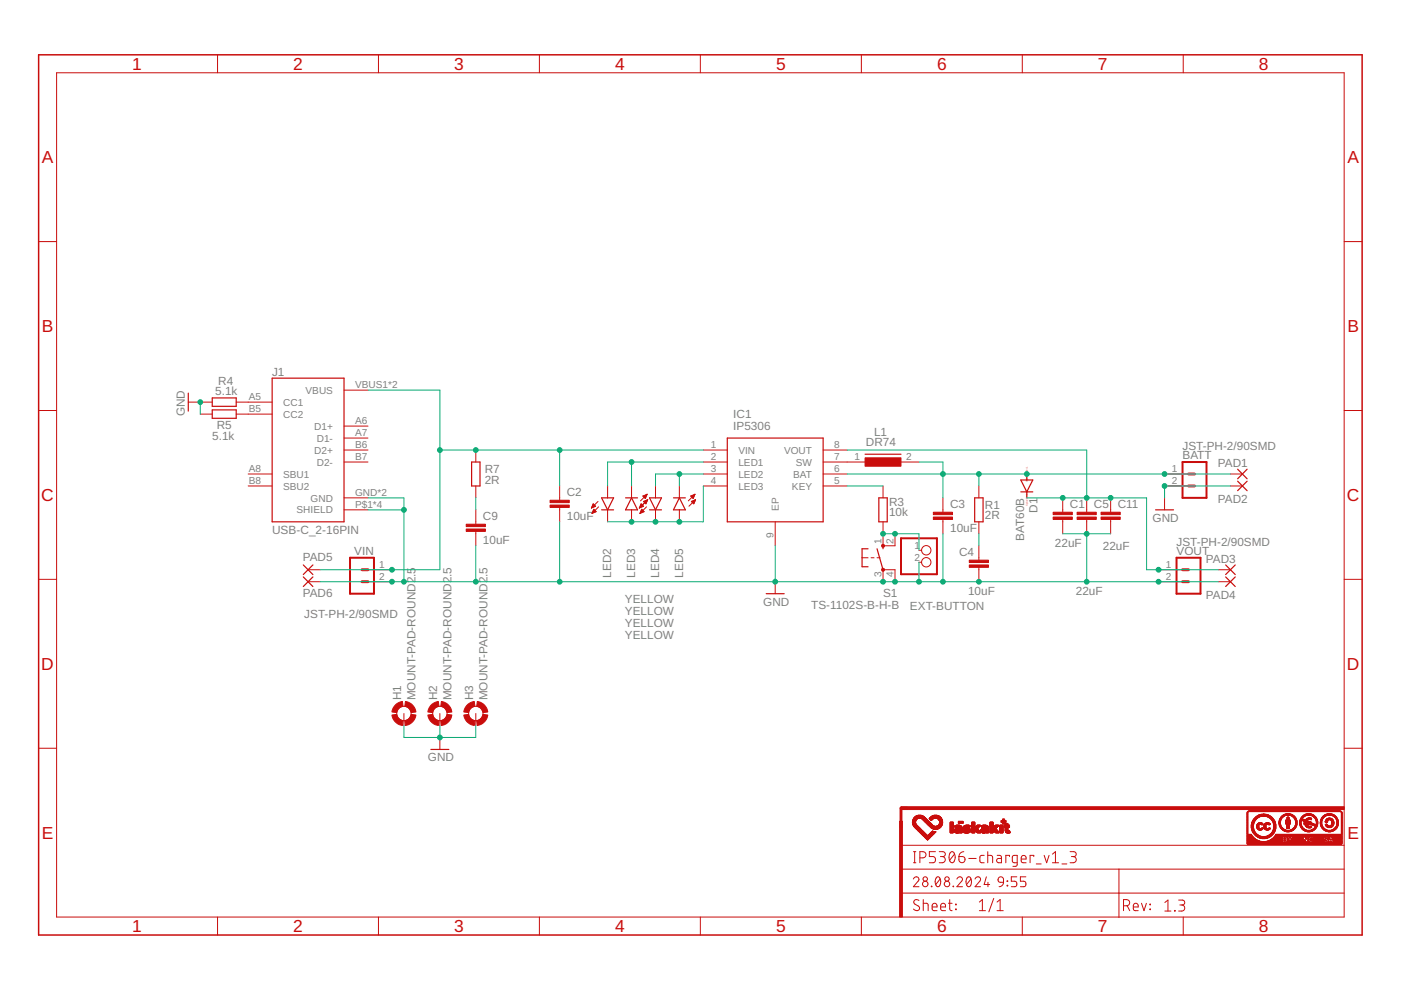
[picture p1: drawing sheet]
<svg xmlns="http://www.w3.org/2000/svg" width="297mm" height="210mm" viewBox="0 0 297 210" stroke-linecap="round" stroke-linejoin="round" font-family="sans-serif">
<defs><g id="words">
<g font-size="3.7" fill="#c90d0c">
<text x="28" y="14.8">1</text>
<text x="62.2" y="14.8">2</text>
<text x="96.3" y="14.8">3</text>
<text x="130.4" y="14.8">4</text>
<text x="164.5" y="14.8">5</text>
<text x="198.7" y="14.8">6</text>
<text x="232.8" y="14.8">7</text>
<text x="266.9" y="14.8">8</text>
<text x="8.9" y="34.6">A</text>
<text x="285.7" y="34.6">A</text>
<text x="8.9" y="70.4">B</text>
<text x="285.7" y="70.4">B</text>
<text x="8.8" y="106.2">C</text>
<text x="285.6" y="106.2">C</text>
<text x="8.8" y="142">D</text>
<text x="285.6" y="142">D</text>
<text x="8.9" y="177.8">E</text>
<text x="285.7" y="177.8">E</text>
<text x="28" y="197.6">1</text>
<text x="62.2" y="197.6">2</text>
<text x="96.3" y="197.6">3</text>
<text x="130.4" y="197.6">4</text>
<text x="164.5" y="197.6">5</text>
<text x="198.7" y="197.6">6</text>
<text x="232.8" y="197.6">7</text>
<text x="266.9" y="197.6">8</text>
</g>
<g font-size="2.5" fill="#808080">
<text x="45.6" y="83.8">5.1k</text>
<text x="46.3" y="81.5">R4</text>
<text x="57.7" y="79.6">J1</text>
<text x="39.2" y="88.3" transform="rotate(-90 39.2 88.3)">GND</text>
<text x="155.5" y="88.7">IC1</text>
<text x="45" y="93.3">5.1k</text>
<text x="46" y="91.1">R5</text>
<text x="155.5" y="91.2">IP5306</text>
<text x="183.6" y="94.6">DR74</text>
<text x="185.3" y="92.5">L1</text>
<text x="250.7" y="95.4">JST-PH-2/90SMD</text>
<text x="102.8" y="100.3">R7</text>
<text x="250.7" y="97.3">BATT</text>
<text x="258.2" y="99">PAD1</text>
<text x="102.8" y="102.5">2R</text>
<text x="120.2" y="105.2">C2</text>
<text x="188.5" y="107.2">R3</text>
<text x="201.4" y="107.7">C3</text>
<text x="208.8" y="107.9">R1</text>
<text x="226.8" y="107.7">C1</text>
<text x="231.9" y="107.7">C5</text>
<text x="237" y="107.7">C11</text>
<text x="258.2" y="106.7">PAD2</text>
<text x="57.7" y="113.2">USB-C_2-16PIN</text>
<text x="102.4" y="110.3">C9</text>
<text x="120.2" y="110.3">10uF</text>
<text x="188.5" y="109.5">10k</text>
<text x="201.4" y="112.8">10uF</text>
<text x="208.8" y="110.1">2R</text>
<text x="220" y="108.8" transform="rotate(-90 220 108.8)">D1</text>
<text x="244.4" y="110.6">GND</text>
<text x="64.2" y="119">PAD5</text>
<text x="75.1" y="117.6">VIN</text>
<text x="102.4" y="115.3">10uF</text>
<text x="203.3" y="117.9">C4</text>
<text x="217.2" y="114.7" transform="rotate(-90 217.2 114.7)">BAT60B</text>
<text x="223.7" y="116">22uF</text>
<text x="233.8" y="116.6">22uF</text>
<text x="249.4" y="115.7">JST-PH-2/90SMD</text>
<text x="249.4" y="117.6">VOUT</text>
<text x="255.7" y="119.4">PAD3</text>
<text x="129.6" y="122.5" transform="rotate(-90 129.6 122.5)">LED2</text>
<text x="134.7" y="122.5" transform="rotate(-90 134.7 122.5)">LED3</text>
<text x="139.7" y="122.5" transform="rotate(-90 139.7 122.5)">LED4</text>
<text x="144.8" y="122.5" transform="rotate(-90 144.8 122.5)">LED5</text>
<text x="64.2" y="126.6">PAD6</text>
<text x="64.5" y="131">JST-PH-2/90SMD</text>
<text x="132.5" y="130.3">YELLOW</text>
<text x="132.5" y="127.8">YELLOW</text>
<text x="161.8" y="128.4">GND</text>
<text x="172" y="129.1">TS-1102S-B-H-B</text>
<text x="187.2" y="126.5">S1</text>
<text x="192.9" y="129.4">EXT-BUTTON</text>
<text x="205.3" y="126.1">10uF</text>
<text x="228.1" y="126.1">22uF</text>
<text x="255.7" y="127">PAD4</text>
<text x="132.5" y="135.4">YELLOW</text>
<text x="132.5" y="132.9">YELLOW</text>
<text x="85.1" y="148.5" transform="rotate(-90 85.1 148.5)">H1</text>
<text x="88.1" y="148.5" transform="rotate(-90 88.1 148.5)">MOUNT-PAD-ROUND2.5</text>
<text x="92.7" y="148.5" transform="rotate(-90 92.7 148.5)">H2</text>
<text x="95.7" y="148.5" transform="rotate(-90 95.7 148.5)">MOUNT-PAD-ROUND2.5</text>
<text x="100.3" y="148.5" transform="rotate(-90 100.3 148.5)">H3</text>
<text x="103.3" y="148.5" transform="rotate(-90 103.3 148.5)">MOUNT-PAD-ROUND2.5</text>
<text x="90.7" y="161.4">GND</text>
</g>
<g font-size="2.1" fill="#808080">
<text x="64.8" y="83.5">VBUS</text>
<text x="75.3" y="82.4">VBUS1*2</text>
<text x="52.7" y="84.9">A5</text>
<text x="52.7" y="87.4">B5</text>
<text x="60" y="86">CC1</text>
<text x="60" y="88.6">CC2</text>
<text x="75.3" y="90">A6</text>
<text x="66.6" y="91.1">D1+</text>
<text x="67.2" y="93.6">D1-</text>
<text x="75.3" y="92.5">A7</text>
<text x="75.3" y="95.1">B6</text>
<text x="150.7" y="95.1">1</text>
<text x="176.9" y="95.1">8</text>
<text x="52.7" y="100.1">A8</text>
<text x="60" y="101.3">SBU1</text>
<text x="66.6" y="96.2">D2+</text>
<text x="67.2" y="98.7">D2-</text>
<text x="75.3" y="97.6">B7</text>
<text x="150.7" y="97.6">2</text>
<text x="150.7" y="100.1">3</text>
<text x="156.5" y="96.2">VIN</text>
<text x="156.5" y="98.7">LED1</text>
<text x="156.5" y="101.3">LED2</text>
<text x="166.2" y="96.2">VOUT</text>
<text x="168.2" y="101.3">BAT</text>
<text x="168.7" y="98.7">SW</text>
<text x="176.9" y="97.6">7</text>
<text x="176.9" y="100.1">6</text>
<text x="181.2" y="97.6">1</text>
<text x="192.1" y="97.6">2</text>
<text x="248.5" y="100.1">1</text>
<text x="52.7" y="102.7">B8</text>
<text x="60" y="103.8">SBU2</text>
<text x="65.9" y="106.3">GND</text>
<text x="75.3" y="105.2">GND*2</text>
<text x="75.3" y="107.8">P$1*4</text>
<text x="150.7" y="102.7">4</text>
<text x="156.5" y="103.8">LED3</text>
<text x="167.9" y="103.8">KEY</text>
<text x="176.9" y="102.7">5</text>
<text x="248.5" y="102.7">2</text>
<text x="62.9" y="108.9">SHIELD</text>
<text x="165.1" y="108.3" transform="rotate(-90 165.1 108.3)">EP</text>
<text x="164" y="114.2" transform="rotate(-90 164 114.2)">9</text>
<text x="186.9" y="115.4" transform="rotate(-90 186.9 115.4)">1</text>
<text x="189.4" y="115.4" transform="rotate(-90 189.4 115.4)">2</text>
<text x="193.9" y="116.3">1</text>
<text x="193.9" y="118.9">2</text>
<text x="80.4" y="120.4">1</text>
<text x="80.4" y="123">2</text>
<text x="186.9" y="122.3" transform="rotate(-90 186.9 122.3)">3</text>
<text x="189.4" y="122.3" transform="rotate(-90 189.4 122.3)">4</text>
<text x="247.2" y="120.4">1</text>
<text x="247.2" y="123">2</text>
</g>
<g font-size=".6" fill="#ffba08">
<text x="217.9" y="107.3" transform="rotate(-90 217.9 107.3)">SpiceO</text>
<text x="217.9" y="105.4" transform="rotate(-90 217.9 105.4)">rder 2</text>
<text x="217.9" y="102.2" transform="rotate(-90 217.9 102.2)">SpiceOrder 1</text>
</g>
</g></defs>
<g fill="none" stroke="#c90d0c" stroke-width=".25">
<path d="M39.9 83.4v3.8M45 84.4h5.1v1.7h-5.1zM45 86.9h5.1v1.8h-5.1zM57.7 80.2h15.2v30.4h-15.2zM100 98h1.8v5h-1.8zM154.2 92.9h20.3v17.7h-20.3zM183.4 96.3h7.6M262.4 99.5l2 2M264.4 99.5l-2 2M64.3 119.8l2 2M66.3 119.8l-2 2M127.6 105.6h2.5l-1.3 2.5z"/>
<path d="M127.6 108.1h2.5M132.6 105.6h2.6M133.9 105.6l1.3 2.5h-2.6zM137.7 105.6h2.6l-1.3 2.5zM137.7 108.1h2.6M142.8 105.6h2.5M144 105.6l1.3 2.5h-2.5zM184 116.4h-1.2v3.8h1.2M185.9 116.4l1.3 4.4M186.3 105.6h1.8v5h-1.8zM187.2 115.7v.7M206.7 105.6h1.7v5h-1.7z"/>
<path d="M216.4 101.8h2.6l-1.3 2.5zM216.4 104.3h2.6M217.7 100.5v1.3M217.7 104.3v1.3M245 108.1h3.8M259.9 119.8l2 2M261.9 119.8l-2 2M262.4 102l2 2M264.4 102l-2 2M64.3 122.3l2 2.1M66.3 122.3l-2 2.1M162.5 125.9h3.8"/>
<path d="M259.9 122.3l2 2.1M261.9 122.3l-2 2.1M91.4 158.9h3.8"/>
</g>
<g fill="none" stroke="#c90d0c" stroke-width=".21">
<path d="M12 15.4h273v179h-273zM46.1 11.6v3.8M80.2 11.6v3.8M114.4 11.6v3.8M148.5 11.6v3.8M182.6 11.6v3.8M216.7 11.6v3.8M250.9 11.6v3.8M8.2 51.2h3.8M285 51.2h3.8M8.2 87h3.8M39.9 85.3h5.1"/>
<path d="M42.5 87.8h2.5M50.1 85.3h7.6M50.1 87.8h7.6M72.9 95.4h5.1M72.9 98h5.1M72.9 82.7h5.1M72.9 90.3h5.1M72.9 92.9h5.1M100.9 95.4v2.6M149.1 95.4h5.1M149.1 98h5.1M174.5 95.4h5.1"/>
<path d="M174.5 98h10.2M189.8 98h5M285 87h3.8M52.6 100.5h5.1M52.6 103h5.1M72.9 108.1h5.1M72.9 105.6h5.1M100.9 103v2.6M100.9 108.1v3M100.9 112.7v3M118.7 103v3.1M118.7 107.6v3"/>
<path d="M125.4 107.7h.1M125.4 107.6h.3M125.5 107.5h.5M125.5 107.4h.8M125.5 108.8h.2M125.6 108.7h.3M125.6 107.2h.6M125.6 107.1h.4M125.6 108.6h.6M125.7 108.4h.6M125.7 107h.2M125.8 106.9h.1"/>
<path d="M125.8 108.3h.4M125.8 108.2h.3M125.9 108.1h.1M125.9 108l.5 .5-.9 .4zM126.3 107.3l-.5-.5-.4 .9M126.3 107.3l-.9 .4M126.8 106.3l-1.4 1.4M126.9 107.5l-1.4 1.4M128.8 103v2.6M128.8 108.1v2.5M133.9 103v2.6M133.9 108.1v2.5"/>
<path d="M135.6 107.7h.1M135.6 107.6h.2M135.7 107.5h.4M135.7 107.4h.7M135.7 108.8h.1M135.7 108.7h.4M135.8 107.2h.5M135.8 107.1h.4M135.8 108.6h.6M135.8 107h.3M135.8 108.4h.7M135.9 106.9h.1"/>
<path d="M135.9 108.3h.5M136 108.2h.3M136 108.1h.1M136.1 108l.5 .5-.9 .4zM136.3 105.2h.7M136.4 105.3h.6M136.4 106.3l.9-.4-.4 .9zM136.4 107.3l-.5-.5-.3 .9M136.4 107.3l-.8 .4M136.5 106.4h.6M136.5 105.4h.4M136.6 106.3h.6"/>
<path d="M136.6 105.1h.5M136.6 106.5h.5M136.7 105.5h.2M136.7 106.6h.3M136.8 105.7h.1M136.8 106.7h.2M136.9 106.2h.3M136.9 104.9h.2M137.1 107.5l-1.4 1.4M137.1 106h.2M137.2 104.8h.1M137.2 104.8l-1.4 1.4"/>
<path d="M137.2 104.8l-.4 .9-.5-.5M137.2 104.8l-.9 .4M137.3 105.9l-1.7 1.8M139 103v2.6M139 108.1v2.5M144 103v2.6M144 108.1v2.5M146.5 105.2h.7M146.6 105.3h.5M146.6 106.3l.9-.4-.4 .9zM146.6 106.4h.7M146.7 105.4h.4"/>
<path d="M146.7 106.3h.6M146.7 105.1h.5M146.8 106.5h.4M146.8 105.5h.2M146.9 106.6h.3M146.9 105.7h.1M147 106.7h.1M147 106.2h.4M147 104.9h.3M147.3 106h.1M147.3 104.8h.1M147.3 104.8l-1.4 1.4"/>
<path d="M147.3 104.8l-.3 .9-.5-.5M147.3 104.8l-.8 .4M147.5 105.9l-1.4 1.4M149.1 100.5h5.1M149.1 103h5.1M164.4 110.6v5.1M174.5 100.5h5.1M174.5 103h5.1M182.8 118.3h1.2M184.7 118.3h.6M185.9 118.3h.7M187.2 103v2.6"/>
<path d="M187.2 110.6v5.1h2.6v-2.5M194.8 116.7h.6M194.8 119.2h.6M199.9 105.6v3M199.9 110.1v3.1M207.5 103v2.6M207.5 110.6v2.6M207.5 115.7v3.1M225.3 105.6v3M225.3 110.1v3.1M230.4 105.6v3M230.4 110.1v3.1"/>
<path d="M235.5 105.6v3M235.5 110.1v3.1M246.9 100.5h5.1M246.9 103h5.1M246.9 105.6v2.5M260.9 100.5h2.5M260.9 103h2.5M8.2 122.8h3.8M65.3 120.8h2.6M65.3 123.3h2.6M78 120.8h5.1M78 123.3h5.1"/>
<path d="M164.4 123.3v2.6M187.2 123.3v-2.5h2.6v2.5M207.5 120.3v3M245.6 120.8h5.1M245.6 123.3h5.1M258.3 120.8h2.6M258.3 123.3h2.6M285 122.8h3.8M8.2 158.6h3.8M85.6 151.3v2.5M93.3 151.3v2.5M93.3 156.4v2.5"/>
<path d="M100.9 151.3v2.5M285 158.6h3.8M191 179.2h94M46.1 194.4v3.8M80.2 194.4v3.8M114.4 194.4v3.8M148.5 194.4v3.8M182.6 194.4v3.8M191 189.4h94M191 184.3h94M193.7 186.4a.58 .58 0 0 1 .8-.5 .58 .58 0 0 1 .1 .9l-.9 1.2h1.1M193.7 182.9h.5"/>
<path d="M193.7 180.6h.5M193.9 180.6v2.3M194.8 190.9a.58 .58 0 0 0-.8-.1 .58 .58 0 0 0 0 .9l.7 .4a.58 .58 0 0 1 .1 .9 .58 .58 0 0 1-.9-.1l-.2-.2M195 181.9a1.16 1.16 0 0 0 1.2-.3l.1-.4-.1-.4a1.16 1.16 0 0 0-1.2-.2v2.3M195.7 191.5h.9l.2 .2v1.4M195.7 190.7v2.4M197.5 187.9l.1 .1zM197.6 192.3h1.1a.55 .55 0 0 0-.4-.8 .55 .55 0 0 0-.7 .5l.1 1 1 .1M198.3 180.6h-1.3v1h.8a.67 .67 0 0 1 .5 .7 .67 .67 0 0 1-.5 .6h-.8M198.5 186l.2-.1a.98 .98 0 0 1 .7 1.6 .51 .51 0 0 1-.5 .5 .51 .51 0 0 1-.5-.5l-.1-.8zM199.1 180.6h.8a.52 .52 0 0 1 .5 .5 .52 .52 0 0 1-.5 .5h-.5M199.3 186.4l-.9 1.1"/>
<path d="M199.4 192.3h1.1a.55 .55 0 0 0-.4-.8 .55 .55 0 0 0-.7 .5l.2 1 .9 .1M199.8 181.6a.66 .66 0 0 1 .6 .7 .66 .66 0 0 1-.6 .6h-.7M201.1 191.5h.8M201.4 190.7v2.1l.5 .3M201.5 180.8a.53 .53 0 0 1 .6-.2 .53 .53 0 0 1 .3 .6 1.11 1.11 0 0 1-.7 1.7 1.65 1.65 0 0 1-.2-2.1zM202.1 187.9l.1 .1zM202.4 181.1l-1.1 1.3M202.6 191.7l.1 .1zM202.6 192.7l.1 .2zM202.9 186.4a.58 .58 0 0 1 .8-.5 .58 .58 0 0 1 .2 .9l-1 1.2h1.2M203.3 181.6h.8a.65 .65 0 0 1 .5 .7 .65 .65 0 0 1-.7 .6 .65 .65 0 0 1-.6-.6zM204.3 180.6l-.7 .3-.3 .7"/>
<path d="M205.1 186l.1-.1a.89 .89 0 0 1 .8 1.3l-.1 .3a.51 .51 0 0 1-.5 .5 .51 .51 0 0 1-.5-.5l-.1-.8zM205.4 182h1.6M205.9 186.4l-1 1.1M206.7 186.4a.58 .58 0 0 1 .9-.5 .58 .58 0 0 1 .1 .9l-1 1.2h1.2M207.6 193.1h1.3M207.6 191.3l.7-.6v2.4M208.7 181.4h-.7l-.2 .4 .1 1 .8 .1M209.1 185.9l-.4 1.6h1.1M209.4 181.4h.7l.3 .2 .1 1.3M209.4 180.6v2.3M209.5 187.1v.9M210.7 190.5l-1 2.8"/>
<path d="M211.4 193.1h1.3M211.4 191.3l.6-.6v2.4M211.4 181.4h.5l.4 .2v1.3h-.5a.46 .46 0 0 1-.5-.4 .46 .46 0 0 1 .5-.5h.5M211.7 186.1l.4-.2 .5 .2 .2 1-1.1-.2-.1-.3zM212.8 187.1l-.3 .6-.7 .3M213.5 186.8l.2 .1zM213.5 187.7l.2 .1zM214 181.6v-.2h-.7v1.5M215.6 185.9h-1.2v.9h.7a.59 .59 0 0 1 .5 .6 .59 .59 0 0 1-.5 .6h-.7M215.7 182.9h-.7l-.3-.2v-1.1l.2-.2h.8v1.9l-.3 .4h-.6M216.5 182.1h1.1a.54 .54 0 0 0-.4-.7 .54 .54 0 0 0-.7 .5l.1 .9 1 .1M216.7 194.4v3.8"/>
<path d="M217.5 185.9h-1.2v.9h.7a.59 .59 0 0 1 .5 .6 .59 .59 0 0 1-.5 .6h-.7M219.2 181.6v-.2h-.8v1.5M219.7 183.2h1M221.4 181.4l.5 1.5 .5-1.5M223.1 182.9h1.3M223.1 181.1l.7-.5v2.3M225.1 183.2h1.1M226.9 180.6h.8a.52 .52 0 0 1 .5 .5 .52 .52 0 0 1-.5 .5h-.5M227.5 181.6a.66 .66 0 0 1 .7 .7 .66 .66 0 0 1-.7 .6h-.6M237.2 184.3v10.2M238.2 192a1.16 1.16 0 0 0 1.2-.2l.1-.4-.1-.4a1.16 1.16 0 0 0-1.2-.3v2.4M239 192l.5 1.1"/>
<path d="M240.3 192.3h1a.55 .55 0 0 0-.3-.8 .55 .55 0 0 0-.7 .5l.1 1 .9 .1M242 191.5l.5 1.6 .6-1.6M243.8 192.7l.1 .2zM243.8 191.7l.1 .1zM247 191.3l.6-.5v2.4M247 193.2h1.3M249 193l.2 .2zM249.9 190.8h.8a.52 .52 0 0 1 .5 .6 .52 .52 0 0 1-.5 .5h-.6M250.5 191.9a.65 .65 0 0 1 .7 .6 .65 .65 0 0 1-.7 .7h-.6M250.9 194.4v3.8"/>
<circle cx="196.4" cy="116.7" r=".99"/>
<circle cx="196.4" cy="119.2" r=".99"/>
<circle cx="85.6" cy="151.3" r="1.52"/>
<circle cx="93.3" cy="151.3" r="1.52"/>
<circle cx="100.9" cy="151.3" r="1.52"/>
<circle cx="196.2" cy="187.4" r=".58"/>
<circle cx="196.2" cy="186.4" r=".47"/>
<circle cx="200.8" cy="187.4" r=".58"/>
<circle cx="200.8" cy="186.4" r=".47"/>
</g>
<g fill="#c90d0c" stroke="#c90d0c" stroke-width=".21">
<path d="M116.6 107.1h4.1v.5h-4.1z"/>
<path d="M116.6 106.1h4.1v.5h-4.1z"/>
<path d="M183.4 97.1h7.6v1.7h-7.6z"/>
<path d="M197.9 109.6h4.1v.5h-4.1z"/>
<path d="M197.9 108.6h4.1v.5h-4.1z"/>
<path d="M205.5 119.8h4.1v.5h-4.1z"/>
<path d="M205.5 118.8h4.1v.5h-4.1z"/>
<path d="M98.8 112.2h4.1v.5h-4.1z"/>
<path d="M98.8 111.1h4.1v.6h-4.1z"/>
<path d="M223.3 109.6h4.1v.5h-4.1z"/>
<path d="M223.3 108.6h4.1v.5h-4.1z"/>
<path d="M228.4 109.6h4v.5h-4z"/>
<path d="M228.4 108.6h4v.5h-4z"/>
<path d="M233.4 109.6h4.1v.5h-4.1z"/>
<path d="M233.4 108.6h4.1v.5h-4.1z"/>
<path d="M190.7 174.1h.6v20.3h-.6z"/>
<path d="M191 171h94v.6h-94z"/>
<path d="M196.6 178l.1 .1z"/>
<path d="M196.6 178h.2z"/>
<path d="M196.5 177.9l.3 .1z"/>
<path d="M196.5 177.9h.3z"/>
<path d="M196.4 177.9h.5z"/>
<path d="M196.4 177.8l.5 .1z"/>
<path d="M196.3 177.8h.7z"/>
<path d="M196.3 177.7l.7 .1z"/>
<path d="M196.3 177.7l.8 .1z"/>
<path d="M196.3 177.7h.8z"/>
<path d="M196.2 177.7h.9z"/>
<path d="M196.2 177.6l.9 .1z"/>
<path d="M196.1 177.6h1.1z"/>
<path d="M196.1 177.5l1.1 .1z"/>
<path d="M196.1 177.5h1.2z"/>
<path d="M196 177.5h1.3z"/>
<path d="M196 177.4l1.3 .1z"/>
<path d="M195.9 177.4h1.5z"/>
<path d="M195.9 177.3l1.5 .1z"/>
<path d="M195.9 177.3l1.6 .1z"/>
<path d="M195.8 177.3h1.7z"/>
<path d="M195.8 177.2l1.7 .1z"/>
<path d="M195.8 177.2h.9z"/>
<path d="M196.7 177.2h.8z"/>
<path d="M195.7 177.2h1z"/>
<path d="M196.7 177.2h.9z"/>
<path d="M195.7 177.2h.9z"/>
<path d="M195.7 177.1l.9 .1z"/>
<path d="M196.7 177.1l.9 .1z"/>
<path d="M195.7 177.1h.9z"/>
<path d="M196.7 177.1h1z"/>
<path d="M195.6 177.1h1z"/>
<path d="M196.8 177.1h.9z"/>
<path d="M195.6 177l.9 .1z"/>
<path d="M196.8 177l.9 .1z"/>
<path d="M195.5 177h1z"/>
<path d="M196.9 177h.9z"/>
<path d="M195.5 177h.9z"/>
<path d="M195.5 176.9l.9 .1z"/>
<path d="M197 176.9l.9 .1z"/>
<path d="M195.4 176.9h.9z"/>
<path d="M197 176.9h.9z"/>
<path d="M195.4 176.8l.9 .1z"/>
<path d="M197 176.8l.9 .1z"/>
<path d="M197 176.8l1 .1z"/>
<path d="M195.3 176.8h1z"/>
<path d="M197.1 176.8h.9z"/>
<path d="M195.3 176.7l.9 .1z"/>
<path d="M197.1 176.7l.9 .1z"/>
<path d="M195.2 176.7l1 .1z"/>
<path d="M197.2 176.7l.8 .1z"/>
<path d="M195.2 176.7h1z"/>
<path d="M197.2 176.7h.8z"/>
<path d="M197.2 176.7h.9z"/>
<path d="M195.2 176.7h.9z"/>
<path d="M195.2 176.6l.9 .1z"/>
<path d="M197.2 176.6l.9 .1z"/>
<path d="M195.1 176.6h1z"/>
<path d="M197.3 176.6h.9z"/>
<path d="M202.8 176.6h.4z"/>
<path d="M204.7 176.6h.5z"/>
<path d="M208.4 176.6h.4z"/>
<path d="M213.5 176.6h.5z"/>
<path d="M195.1 176.6h.9z"/>
<path d="M201.5 176.6h.6z"/>
<path d="M202.6 176.6h.7z"/>
<path d="M203.4 176.6h.6z"/>
<path d="M204.5 176.6h.9z"/>
<path d="M206 176.6h.7z"/>
<path d="M207.2 176.6h.7z"/>
<path d="M208.2 176.6h.7z"/>
<path d="M209 176.6h.6z"/>
<path d="M209.9 176.6h.6z"/>
<path d="M211.1 176.6h.7z"/>
<path d="M212 176.6h.6z"/>
<path d="M213.4 176.6h.7z"/>
<path d="M195.1 176.5l.9 .1z"/>
<path d="M197.4 176.5l.8 .1z"/>
<path d="M201.5 176.5l.6 .1z"/>
<path d="M202.5 176.5l1.5 .1z"/>
<path d="M204.3 176.5l1.2 .1z"/>
<path d="M206 176.5l.7 .1z"/>
<path d="M207.2 176.5l.7 .1z"/>
<path d="M208.2 176.5l.8 .1z"/>
<path d="M209 176.5l.6 .1z"/>
<path d="M209.9 176.5l.6 .1z"/>
<path d="M211.1 176.5l.7 .1z"/>
<path d="M212 176.5l.6 .1z"/>
<path d="M213.3 176.5l.9 .1z"/>
<path d="M195.1 176.5h.9z"/>
<path d="M197.4 176.5h.8z"/>
<path d="M201.5 176.5h.6z"/>
<path d="M202.5 176.5h1.5z"/>
<path d="M204.3 176.5h1.2z"/>
<path d="M206 176.5h.7z"/>
<path d="M207.2 176.5h.7z"/>
<path d="M208.2 176.5h.8z"/>
<path d="M209 176.5h.6z"/>
<path d="M209.9 176.5h.6z"/>
<path d="M211.1 176.5h.7z"/>
<path d="M212 176.5h.6z"/>
<path d="M213.3 176.5h.9z"/>
<path d="M195 176.5h.9z"/>
<path d="M197.4 176.5h.9z"/>
<path d="M204.2 176.5h1.3z"/>
<path d="M207.1 176.5h.8z"/>
<path d="M208.1 176.5h.9z"/>
<path d="M211 176.5h.8z"/>
<path d="M195 176.4l.9 .1z"/>
<path d="M197.4 176.4l1 .1z"/>
<path d="M201.5 176.4l.6 .1z"/>
<path d="M202.4 176.4l1.6 .1z"/>
<path d="M204.2 176.4l1.4 .1z"/>
<path d="M206 176.4l.7 .1z"/>
<path d="M207.1 176.4l.8 .1z"/>
<path d="M208.1 176.4l1.5 .1z"/>
<path d="M209.9 176.4l.6 .1z"/>
<path d="M210.9 176.4l.9 .1z"/>
<path d="M212 176.4l.6 .1z"/>
<path d="M213.2 176.4l1 .1z"/>
<path d="M194.9 176.4h1z"/>
<path d="M197.5 176.4h.9z"/>
<path d="M201.5 176.4h.6z"/>
<path d="M202.4 176.4h1.6z"/>
<path d="M204.2 176.4h1.5z"/>
<path d="M206 176.4h.7z"/>
<path d="M207.1 176.4h.7z"/>
<path d="M208 176.4h1.6z"/>
<path d="M209.9 176.4h.6z"/>
<path d="M211 176.4h.7z"/>
<path d="M212 176.4h.6z"/>
<path d="M213.2 176.4h.9z"/>
<path d="M194.9 176.4h.9z"/>
<path d="M210.9 176.4h.8z"/>
<path d="M194.9 176.3l.9 .1z"/>
<path d="M197.5 176.3l.9 .1z"/>
<path d="M201.5 176.3l.6 .1z"/>
<path d="M202.4 176.3l1.6 .1z"/>
<path d="M204.2 176.3l1.5 .1z"/>
<path d="M206 176.3l.7 .1z"/>
<path d="M207.1 176.3l.7 .1z"/>
<path d="M208 176.3l1.6 .1z"/>
<path d="M209.9 176.3l.6 .1z"/>
<path d="M210.9 176.3l.8 .1z"/>
<path d="M212 176.3l.6 .1z"/>
<path d="M213.2 176.3l.9 .1z"/>
<path d="M197.6 176.3l.8 .1z"/>
<path d="M204.3 176.3l1.4 .1z"/>
<path d="M207 176.3l.8 .1z"/>
<path d="M194.9 176.3h.8z"/>
<path d="M197.6 176.3h.4z"/>
<path d="M201.5 176.3h.6z"/>
<path d="M202.4 176.3h1.6z"/>
<path d="M204.3 176.3h1.4z"/>
<path d="M206 176.3h.7z"/>
<path d="M207 176.3h.7z"/>
<path d="M208 176.3h1.6z"/>
<path d="M209.9 176.3h.6z"/>
<path d="M210.9 176.3h.7z"/>
<path d="M212 176.3h.6z"/>
<path d="M213.2 176.3h.9z"/>
<path d="M194.8 176.3h.9z"/>
<path d="M204.3 176.3h1.5z"/>
<path d="M194.8 176.2l.9 .1z"/>
<path d="M197.7 176.2l.1 .1z"/>
<path d="M201.5 176.2l.6 .1z"/>
<path d="M202.4 176.2l1.6 .1z"/>
<path d="M204.3 176.2l1.4 .1z"/>
<path d="M206 176.2l.7 .1z"/>
<path d="M206.9 176.2l.8 .1z"/>
<path d="M208 176.2l1.6 .1z"/>
<path d="M209.9 176.2l.6 .1z"/>
<path d="M210.8 176.2l.8 .1z"/>
<path d="M212 176.2l.6 .1z"/>
<path d="M213.2 176.2l.9 .1z"/>
<path d="M194.7 176.2h1z"/>
<path d="M201.5 176.2h.6z"/>
<path d="M202.3 176.2h.8z"/>
<path d="M203.2 176.2h.8z"/>
<path d="M204.3 176.2h1.4z"/>
<path d="M206 176.2h.7z"/>
<path d="M206.9 176.2h.7z"/>
<path d="M208 176.2h.7z"/>
<path d="M208.8 176.2h.8z"/>
<path d="M209.9 176.2h.6z"/>
<path d="M210.8 176.2h.8z"/>
<path d="M212 176.2h.6z"/>
<path d="M213.2 176.2h.9z"/>
<path d="M194.7 176.2h.9z"/>
<path d="M202.4 176.2h.6z"/>
<path d="M203.3 176.2h.7z"/>
<path d="M204.3 176.2h.6z"/>
<path d="M205 176.2h.8z"/>
<path d="M208 176.2h.6z"/>
<path d="M208.9 176.2h.7z"/>
<path d="M209.9 176.2h.7z"/>
<path d="M210.8 176.2h.7z"/>
<path d="M213.1 176.2h1z"/>
<path d="M194.7 176.1l.9 .1z"/>
<path d="M201.5 176.1l.6 .1z"/>
<path d="M202.4 176.1l.6 .1z"/>
<path d="M203.3 176.1l.7 .1z"/>
<path d="M204.3 176.1l.6 .1z"/>
<path d="M205 176.1l.8 .1z"/>
<path d="M206 176.1l.7 .1z"/>
<path d="M206.9 176.1l.7 .1z"/>
<path d="M208 176.1l.6 .1z"/>
<path d="M208.9 176.1l.7 .1z"/>
<path d="M209.9 176.1l.7 .1z"/>
<path d="M210.8 176.1l.7 .1z"/>
<path d="M212 176.1l.6 .1z"/>
<path d="M213.1 176.1l1 .1z"/>
<path d="M194.6 176.1h1z"/>
<path d="M201.5 176.1h.6z"/>
<path d="M202.3 176.1h.6z"/>
<path d="M203.3 176.1h.7z"/>
<path d="M204.3 176.1h.4z"/>
<path d="M205.1 176.1h.7z"/>
<path d="M206 176.1h.7z"/>
<path d="M206.8 176.1h.8z"/>
<path d="M208 176.1h.6z"/>
<path d="M209 176.1h.6z"/>
<path d="M209.9 176.1h.7z"/>
<path d="M210.7 176.1h.8z"/>
<path d="M212 176.1h.6z"/>
<path d="M213.1 176.1h.7z"/>
<path d="M213.9 176.1h.1z"/>
<path d="M194.6 176.1h.9z"/>
<path d="M203.4 176.1h.6z"/>
<path d="M204.4 176.1h.1z"/>
<path d="M205.2 176.1h.6z"/>
<path d="M206.1 176.1h1.5z"/>
<path d="M209.9 176.1h.8z"/>
<path d="M213.1 176.1h.6z"/>
<path d="M194.6 176l.9 .1z"/>
<path d="M201.5 176l.6 .1z"/>
<path d="M202.3 176l.6 .1z"/>
<path d="M203.4 176l.6 .1z"/>
<path d="M205.1 176l.7 .1z"/>
<path d="M206.1 176l1.4 .1z"/>
<path d="M208 176l.6 .1z"/>
<path d="M209 176l.6 .1z"/>
<path d="M209.9 176l1.5 .1z"/>
<path d="M212 176l.6 .1z"/>
<path d="M213.1 176l.6 .1z"/>
<path d="M194.5 176l1 .1z"/>
<path d="M202.4 176l.6 .1z"/>
<path d="M204.9 176l.9 .1z"/>
<path d="M207.9 176l.7 .1z"/>
<path d="M194.5 176h1z"/>
<path d="M201.5 176h.6z"/>
<path d="M202.4 176h.6z"/>
<path d="M203.4 176h.6z"/>
<path d="M204.9 176h.9z"/>
<path d="M206.1 176h1.4z"/>
<path d="M207.9 176h.7z"/>
<path d="M209 176h.6z"/>
<path d="M209.9 176h1.5z"/>
<path d="M212 176h.6z"/>
<path d="M213.1 176h.6z"/>
<path d="M194.5 176h.9z"/>
<path d="M202.4 176h.7z"/>
<path d="M204.6 176h1.2z"/>
<path d="M206 176h1.5z"/>
<path d="M208 176h.7z"/>
<path d="M194.5 175.9l.9 .1z"/>
<path d="M201.5 175.9l.6 .1z"/>
<path d="M202.4 175.9l.7 .1z"/>
<path d="M203.4 175.9l.6 .1z"/>
<path d="M204.6 175.9l1.1 .1z"/>
<path d="M206 175.9l1.5 .1z"/>
<path d="M208 175.9l.7 .1z"/>
<path d="M209 175.9l.6 .1z"/>
<path d="M209.9 175.9l1.4 .1z"/>
<path d="M212 175.9l.6 .1z"/>
<path d="M213.1 175.9l.6 .1z"/>
<path d="M202.4 175.9l1.6 .1z"/>
<path d="M208 175.9l1.6 .1z"/>
<path d="M194.4 175.9h.9z"/>
<path d="M201.5 175.9h.6z"/>
<path d="M202.4 175.9h1.6z"/>
<path d="M204.5 175.9h1.2z"/>
<path d="M206 175.9h1.4z"/>
<path d="M208 175.9h1.6z"/>
<path d="M209.9 175.9h1.4z"/>
<path d="M212 175.9h.6z"/>
<path d="M213.1 175.9h.6z"/>
<path d="M194.4 175.8l.9 .1z"/>
<path d="M201.5 175.8l.6 .1z"/>
<path d="M202.4 175.8l1.6 .1z"/>
<path d="M204.4 175.8l1.3 .1z"/>
<path d="M206 175.8l1.4 .1z"/>
<path d="M208 175.8l1.6 .1z"/>
<path d="M209.9 175.8l1.4 .1z"/>
<path d="M212 175.8l.6 .1z"/>
<path d="M213.1 175.8l.6 .1z"/>
<path d="M194.3 175.8l1 .1z"/>
<path d="M198.2 175.8l.3 .1z"/>
<path d="M204.3 175.8l1.4 .1z"/>
<path d="M208.1 175.8l1.5 .1z"/>
<path d="M194.3 175.8h1z"/>
<path d="M198.2 175.8h.3z"/>
<path d="M201.5 175.8h.6z"/>
<path d="M202.4 175.8h1.6z"/>
<path d="M204.3 175.8h1.4z"/>
<path d="M206 175.8h1.4z"/>
<path d="M208.1 175.8h1.5z"/>
<path d="M209.9 175.8h1.4z"/>
<path d="M212 175.8h.6z"/>
<path d="M213.1 175.8h.6z"/>
<path d="M194.3 175.8h.9z"/>
<path d="M197.9 175.8h.9z"/>
<path d="M202.5 175.8h1.5z"/>
<path d="M206 175.8h1.3z"/>
<path d="M209.9 175.8h1.3z"/>
<path d="M194.2 175.7l1 .1z"/>
<path d="M197.8 175.7l1.1 .1z"/>
<path d="M201.5 175.7l.6 .1z"/>
<path d="M202.5 175.7l1.5 .1z"/>
<path d="M204.3 175.7l1.4 .1z"/>
<path d="M206 175.7l1.3 .1z"/>
<path d="M208.1 175.7l1.5 .1z"/>
<path d="M209.9 175.7l1.3 .1z"/>
<path d="M212 175.7l.6 .1z"/>
<path d="M213.1 175.7l.6 .1z"/>
<path d="M194.2 175.7h1z"/>
<path d="M197.8 175.7h1.1z"/>
<path d="M201.5 175.7h.6z"/>
<path d="M202.5 175.7h1.5z"/>
<path d="M204.3 175.7h1.4z"/>
<path d="M206 175.7h1.3z"/>
<path d="M208.1 175.7h1.5z"/>
<path d="M209.9 175.7h1.3z"/>
<path d="M212 175.7h.6z"/>
<path d="M213.1 175.7h.6z"/>
<path d="M194.2 175.7h.9z"/>
<path d="M202.6 175.7h1.4z"/>
<path d="M204.3 175.7h1.3z"/>
<path d="M208.2 175.7h1.4z"/>
<path d="M202.7 175.7h1.3z"/>
<path d="M204.3 175.7h1.2z"/>
<path d="M206 175.7h1.2z"/>
<path d="M208.3 175.7h1.3z"/>
<path d="M209.9 175.7h1.2z"/>
<path d="M194.2 175.6l.9 .1z"/>
<path d="M197.7 175.6l1.3 .1z"/>
<path d="M201.5 175.6l.6 .1z"/>
<path d="M202.7 175.6l1.3 .1z"/>
<path d="M204.3 175.6l1.2 .1z"/>
<path d="M206 175.6l1.3 .1z"/>
<path d="M208.3 175.6l1.3 .1z"/>
<path d="M209.9 175.6l1.3 .1z"/>
<path d="M212 175.6l.6 .1z"/>
<path d="M213.1 175.6l.6 .1z"/>
<path d="M194.1 175.6h1z"/>
<path d="M197.6 175.6h1.6z"/>
<path d="M201.5 175.6h.6z"/>
<path d="M203.4 175.6h.6z"/>
<path d="M204.3 175.6h1.1z"/>
<path d="M206 175.6h1.3z"/>
<path d="M209 175.6h.6z"/>
<path d="M209.9 175.6h1.3z"/>
<path d="M212 175.6h.6z"/>
<path d="M213.1 175.6h.6z"/>
<path d="M194.1 175.6h.9z"/>
<path d="M197.5 175.6h1.7z"/>
<path d="M204.3 175.6h.9z"/>
<path d="M194.1 175.5l.9 .1z"/>
<path d="M197.4 175.5l1.9 .1z"/>
<path d="M201.5 175.5l.6 .1z"/>
<path d="M203.3 175.5l.7 .1z"/>
<path d="M204.2 175.5l.8 .1z"/>
<path d="M206 175.5l1.4 .1z"/>
<path d="M208.2 175.5l.1 .1z"/>
<path d="M209 175.5l.6 .1z"/>
<path d="M209.9 175.5l1.4 .1z"/>
<path d="M212 175.5l.6 .1z"/>
<path d="M213.1 175.5l.6 .1z"/>
<path d="M194 175.5h.9z"/>
<path d="M197.4 175.5h1.9z"/>
<path d="M201.5 175.5h.6z"/>
<path d="M202.5 175.5h.2z"/>
<path d="M203.3 175.5h.7z"/>
<path d="M204.2 175.5h.7z"/>
<path d="M206 175.5h1.4z"/>
<path d="M208.2 175.5h.2z"/>
<path d="M208.9 175.5h.7z"/>
<path d="M209.9 175.5h1.4z"/>
<path d="M212 175.5h.6z"/>
<path d="M213.1 175.5h.6z"/>
<path d="M202.5 175.5h.3z"/>
<path d="M203.3 175.5h.6z"/>
<path d="M204.2 175.5h.6z"/>
<path d="M205.4 175.5h.1z"/>
<path d="M206 175.5h.7z"/>
<path d="M206.7 175.5h.8z"/>
<path d="M208.1 175.5h.4z"/>
<path d="M209.9 175.5h.6z"/>
<path d="M210.6 175.5h.7z"/>
<path d="M194 175.4l.9 .1z"/>
<path d="M197.4 175.4l1.9 .1z"/>
<path d="M201.5 175.4l.6 .1z"/>
<path d="M202.5 175.4l.3 .1z"/>
<path d="M203.3 175.4l.6 .1z"/>
<path d="M204.2 175.4l.6 .1z"/>
<path d="M205.4 175.4l.1 .1z"/>
<path d="M206 175.4l.7 .1z"/>
<path d="M206.7 175.4l.8 .1z"/>
<path d="M208.1 175.4l.4 .1z"/>
<path d="M208.9 175.4l.7 .1z"/>
<path d="M209.9 175.4l.6 .1z"/>
<path d="M210.6 175.4l.7 .1z"/>
<path d="M212 175.4l.6 .1z"/>
<path d="M213.1 175.4l.6 .1z"/>
<path d="M193.9 175.4l1 .1z"/>
<path d="M197.3 175.4l2.1 .1z"/>
<path d="M202.5 175.4l1.4 .1z"/>
<path d="M204.3 175.4l.6 .1z"/>
<path d="M205.3 175.4l.3 .1z"/>
<path d="M208.1 175.4l1.5 .1z"/>
<path d="M210.6 175.4l.8 .1z"/>
<path d="M212.9 175.4l1.1 .1z"/>
<path d="M193.9 175.4h.9z"/>
<path d="M197.3 175.4h2.1z"/>
<path d="M201.5 175.4h.6z"/>
<path d="M202.5 175.4h1.4z"/>
<path d="M204.3 175.4h.6z"/>
<path d="M205.3 175.4h.3z"/>
<path d="M206 175.4h.7z"/>
<path d="M206.8 175.4h.7z"/>
<path d="M208.2 175.4h1.3z"/>
<path d="M209.9 175.4h.6z"/>
<path d="M210.7 175.4h.7z"/>
<path d="M212 175.4h.6z"/>
<path d="M212.9 175.4h1.1z"/>
<path d="M193.9 175.3l.9 .1z"/>
<path d="M197.3 175.3l2.1 .1z"/>
<path d="M201.5 175.3l.6 .1z"/>
<path d="M202.5 175.3l1.4 .1z"/>
<path d="M204.3 175.3l1.3 .1z"/>
<path d="M206 175.3l.7 .1z"/>
<path d="M206.8 175.3l.7 .1z"/>
<path d="M208.1 175.3l1.4 .1z"/>
<path d="M209.9 175.3l.6 .1z"/>
<path d="M210.7 175.3l.7 .1z"/>
<path d="M212 175.3l.6 .1z"/>
<path d="M212.9 175.3l1.1 .1z"/>
<path d="M193.8 175.3l1 .1z"/>
<path d="M197.3 175.3l2.2 .1z"/>
<path d="M206.8 175.3l.8 .1z"/>
<path d="M210.7 175.3l.8 .1z"/>
<path d="M193.8 175.3h1z"/>
<path d="M197.3 175.3h2.2z"/>
<path d="M201.5 175.3h.6z"/>
<path d="M202.5 175.3h1.4z"/>
<path d="M204.3 175.3h1.3z"/>
<path d="M206 175.3h.7z"/>
<path d="M206.8 175.3h.8z"/>
<path d="M208.1 175.3h1.4z"/>
<path d="M209.9 175.3h.6z"/>
<path d="M210.7 175.3h.8z"/>
<path d="M212 175.3h.6z"/>
<path d="M212.9 175.3h1.1z"/>
<path d="M197.2 175.3h2.3z"/>
<path d="M193.8 175.3h.9z"/>
<path d="M197.1 175.3h2.5z"/>
<path d="M202.4 175.3h1.5z"/>
<path d="M206.9 175.3h.7z"/>
<path d="M210.8 175.3h.7z"/>
<path d="M193.8 175.2l.9 .1z"/>
<path d="M197.1 175.2l2.5 .1z"/>
<path d="M201.5 175.2l.6 .1z"/>
<path d="M202.4 175.2l1.5 .1z"/>
<path d="M204.3 175.2l1.3 .1z"/>
<path d="M206 175.2l.7 .1z"/>
<path d="M206.9 175.2l.7 .1z"/>
<path d="M208.1 175.2l1.4 .1z"/>
<path d="M209.9 175.2l.6 .1z"/>
<path d="M210.8 175.2l.7 .1z"/>
<path d="M212 175.2l.6 .1z"/>
<path d="M212.9 175.2l1.1 .1z"/>
<path d="M193.8 175.2h.8z"/>
<path d="M197.1 175.2h2.5z"/>
<path d="M201.5 175.2h.6z"/>
<path d="M202.4 175.2h1.5z"/>
<path d="M204.3 175.2h1.4z"/>
<path d="M206 175.2h.7z"/>
<path d="M206.9 175.2h.8z"/>
<path d="M208.1 175.2h1.4z"/>
<path d="M209.9 175.2h.6z"/>
<path d="M210.8 175.2h.8z"/>
<path d="M212 175.2h.6z"/>
<path d="M212.9 175.2h1.1z"/>
<path d="M193.7 175.2h.9z"/>
<path d="M197.1 175.2h1.1z"/>
<path d="M198.5 175.2h1.1z"/>
<path d="M202.4 175.2h1.4z"/>
<path d="M207 175.2h.7z"/>
<path d="M208 175.2h1.5z"/>
<path d="M210.9 175.2h.7z"/>
<path d="M193.7 175.1l.9 .1z"/>
<path d="M197 175.1l1 .1z"/>
<path d="M198.7 175.1l.9 .1z"/>
<path d="M201.5 175.1l.6 .1z"/>
<path d="M202.4 175.1l1.4 .1z"/>
<path d="M204.4 175.1l1.3 .1z"/>
<path d="M206 175.1l.7 .1z"/>
<path d="M207 175.1l.8 .1z"/>
<path d="M208 175.1l1.4 .1z"/>
<path d="M209.9 175.1l.6 .1z"/>
<path d="M210.9 175.1l.8 .1z"/>
<path d="M212 175.1l.6 .1z"/>
<path d="M212.9 175.1l1.1 .1z"/>
<path d="M193.7 175.1h.8z"/>
<path d="M197 175.1h.9z"/>
<path d="M198.7 175.1h1z"/>
<path d="M201.5 175.1h.6z"/>
<path d="M202.4 175.1h1.4z"/>
<path d="M204.4 175.1h1.3z"/>
<path d="M206 175.1h.7z"/>
<path d="M207 175.1h.8z"/>
<path d="M208 175.1h1.4z"/>
<path d="M209.9 175.1h.6z"/>
<path d="M210.9 175.1h.8z"/>
<path d="M212 175.1h.6z"/>
<path d="M212.9 175.1h1.1z"/>
<path d="M193.7 175l.8 .1z"/>
<path d="M196.9 175l1 .1z"/>
<path d="M198.8 175l.9 .1z"/>
<path d="M201.5 175l.6 .1z"/>
<path d="M202.5 175l1.2 .1z"/>
<path d="M204.5 175l1.2 .1z"/>
<path d="M206 175l.7 .1z"/>
<path d="M207.1 175l.8 .1z"/>
<path d="M208.2 175l1.2 .1z"/>
<path d="M209.9 175l.6 .1z"/>
<path d="M210.9 175l.9 .1z"/>
<path d="M212 175l.6 .1z"/>
<path d="M212.9 175l1.1 .1z"/>
<path d="M196.9 175l.9 .1z"/>
<path d="M198.9 175l.8 .1z"/>
<path d="M202.6 175l1 .1z"/>
<path d="M204.6 175l1 .1z"/>
<path d="M208.2 175l1.1 .1z"/>
<path d="M211 175l.7 .1z"/>
<path d="M193.6 175h.8z"/>
<path d="M196.9 175h.9z"/>
<path d="M198.9 175h.8z"/>
<path d="M201.5 175h.6z"/>
<path d="M202.6 175h1z"/>
<path d="M204.6 175h1z"/>
<path d="M206 175h.7z"/>
<path d="M207.1 175h.8z"/>
<path d="M208.2 175h1.1z"/>
<path d="M209.9 175h.6z"/>
<path d="M211 175h.7z"/>
<path d="M212 175h.6z"/>
<path d="M212.9 175h1.1z"/>
<path d="M196.8 175h1z"/>
<path d="M199 175h.7z"/>
<path d="M202.8 175h.7z"/>
<path d="M204.7 175h.8z"/>
<path d="M207.2 175h.7z"/>
<path d="M208.4 175h.7z"/>
<path d="M211.1 175h.6z"/>
<path d="M213 175h1z"/>
<path d="M193.6 174.9l.8 .1z"/>
<path d="M196.8 174.9l1 .1z"/>
<path d="M199 174.9l.7 .1z"/>
<path d="M201.5 174.9l.6 .1z"/>
<path d="M202.8 174.9l.7 .1z"/>
<path d="M204.7 174.9l.8 .1z"/>
<path d="M206 174.9l.7 .1z"/>
<path d="M207.2 174.9l.7 .1z"/>
<path d="M208.4 174.9l.7 .1z"/>
<path d="M209.9 174.9l.6 .1z"/>
<path d="M211.1 174.9l.6 .1z"/>
<path d="M212 174.9l.6 .1z"/>
<path d="M213 174.9l1 .1z"/>
<path d="M196.8 174.9l.9 .1z"/>
<path d="M213.1 174.9l.6 .1z"/>
<path d="M193.6 174.9h.7z"/>
<path d="M196.8 174.9h.9z"/>
<path d="M199 174.9h.7z"/>
<path d="M201.5 174.9h.6z"/>
<path d="M206 174.9h.7z"/>
<path d="M209.9 174.9h.6z"/>
<path d="M213.1 174.9h.6z"/>
<path d="M193.6 174.8l.7 .1z"/>
<path d="M196.7 174.8l1 .1z"/>
<path d="M199 174.8l.7 .1z"/>
<path d="M201.5 174.8l.6 .1z"/>
<path d="M206 174.8l.7 .1z"/>
<path d="M209.9 174.8l.6 .1z"/>
<path d="M213.1 174.8l.6 .1z"/>
<path d="M193.5 174.8l.8 .1z"/>
<path d="M196.7 174.8l.9 .1z"/>
<path d="M199.1 174.8l.6 .1z"/>
<path d="M193.5 174.8h.8z"/>
<path d="M196.7 174.8h.9z"/>
<path d="M199.1 174.8h.6z"/>
<path d="M201.5 174.8h.6z"/>
<path d="M206 174.8h.7z"/>
<path d="M209.9 174.8h.6z"/>
<path d="M213.1 174.8h.6z"/>
<path d="M193.5 174.8h.7z"/>
<path d="M199.1 174.8h.7z"/>
<path d="M196.7 174.8h.8z"/>
<path d="M193.5 174.7l.7 .1z"/>
<path d="M196.6 174.7l.9 .1z"/>
<path d="M199.1 174.7l.7 .1z"/>
<path d="M201.5 174.7l.6 .1z"/>
<path d="M206 174.7l.7 .1z"/>
<path d="M209.9 174.7l.6 .1z"/>
<path d="M213.1 174.7l.6 .1z"/>
<path d="M193.5 174.7h.7z"/>
<path d="M196.6 174.7h.9z"/>
<path d="M199.2 174.7h.6z"/>
<path d="M201.5 174.7h.6z"/>
<path d="M206 174.7h.7z"/>
<path d="M209.9 174.7h.6z"/>
<path d="M213.1 174.7h.6z"/>
<path d="M193.5 174.6l.7 .1z"/>
<path d="M196.5 174.6l1 .1z"/>
<path d="M199.2 174.6l.6 .1z"/>
<path d="M201.5 174.6l.6 .1z"/>
<path d="M206 174.6l.7 .1z"/>
<path d="M209.9 174.6l.6 .1z"/>
<path d="M212.6 174.6l.4 .1z"/>
<path d="M213.1 174.6l.6 .1z"/>
<path d="M196.5 174.6l.9 .1z"/>
<path d="M193.5 174.6h.7z"/>
<path d="M196.5 174.6h.9z"/>
<path d="M199.2 174.6h.6z"/>
<path d="M201.5 174.6h.6z"/>
<path d="M206 174.6h.7z"/>
<path d="M209.9 174.6h.6z"/>
<path d="M212.6 174.6h.4z"/>
<path d="M213.1 174.6h.6z"/>
<path d="M193.5 174.6h.6z"/>
<path d="M196.4 174.6h1z"/>
<path d="M193.5 174.5l.6 .1z"/>
<path d="M196.4 174.5l1 .1z"/>
<path d="M199.2 174.5l.6 .1z"/>
<path d="M201.5 174.5l.6 .1z"/>
<path d="M203.2 174.5l1 .1z"/>
<path d="M206 174.5l.7 .1z"/>
<path d="M209.9 174.5l.6 .1z"/>
<path d="M212.6 174.5l.4 .1z"/>
<path d="M193.5 174.5h.6z"/>
<path d="M196.4 174.5h.9z"/>
<path d="M199.2 174.5h.6z"/>
<path d="M201.5 174.5h.6z"/>
<path d="M203.2 174.5h1z"/>
<path d="M206 174.5h.7z"/>
<path d="M209.9 174.5h.6z"/>
<path d="M212.6 174.5h.4z"/>
<path d="M193.5 174.4l.6 .1z"/>
<path d="M196.3 174.4l1 .1z"/>
<path d="M199.2 174.4l.6 .1z"/>
<path d="M201.5 174.4l.6 .1z"/>
<path d="M203.2 174.4l1 .1z"/>
<path d="M206 174.4l.7 .1z"/>
<path d="M209.9 174.4l.6 .1z"/>
<path d="M212.6 174.4l.4 .1z"/>
<path d="M196.3 174.4l.9 .1z"/>
<path d="M193.5 174.4h.6z"/>
<path d="M196.3 174.4h.9z"/>
<path d="M199.2 174.4h.6z"/>
<path d="M201.5 174.4h.6z"/>
<path d="M203.2 174.4h1z"/>
<path d="M206 174.4h.7z"/>
<path d="M209.9 174.4h.6z"/>
<path d="M212.6 174.4h.4z"/>
<path d="M199.2 174.4h.7z"/>
<path d="M212.3 174.4h1z"/>
<path d="M193.5 174.3l.6 .1z"/>
<path d="M196.2 174.3l.9 .1z"/>
<path d="M199.2 174.3l.7 .1z"/>
<path d="M201.5 174.3l.6 .1z"/>
<path d="M203.2 174.3l1 .1z"/>
<path d="M206 174.3l.7 .1z"/>
<path d="M209.9 174.3l.6 .1z"/>
<path d="M212.3 174.3l1 .1z"/>
<path d="M193.5 174.3h.6z"/>
<path d="M196.2 174.3h.9z"/>
<path d="M199.2 174.3h.7z"/>
<path d="M201.5 174.3h.6z"/>
<path d="M203.2 174.3h1z"/>
<path d="M206 174.3h.7z"/>
<path d="M209.9 174.3h.6z"/>
<path d="M212.3 174.3h1z"/>
<path d="M196.1 174.3h1z"/>
<path d="M193.5 174.2l.6 .1z"/>
<path d="M196.1 174.2l1 .1z"/>
<path d="M199.2 174.2l.7 .1z"/>
<path d="M203.2 174.2l1 .1z"/>
<path d="M212.3 174.2l1 .1z"/>
<path d="M193.5 174.2h.6z"/>
<path d="M196.1 174.2h.9z"/>
<path d="M199.2 174.2h.6z"/>
<path d="M203.2 174.2h1z"/>
<path d="M212.3 174.2h1z"/>
<path d="M196 174.2h1z"/>
<path d="M193.5 174.1l.6 .1z"/>
<path d="M196 174.1l.9 .1z"/>
<path d="M199.2 174.1l.6 .1z"/>
<path d="M203.2 174.1l1 .1z"/>
<path d="M212.3 174.1l1 .1z"/>
<path d="M193.5 174.1h.6z"/>
<path d="M196 174.1h.9z"/>
<path d="M199.2 174.1h.6z"/>
<path d="M212.3 174.1h1z"/>
<path d="M195.9 174.1h1z"/>
<path d="M193.5 174l.6 .1z"/>
<path d="M195.9 174l1 .1z"/>
<path d="M199.2 174l.6 .1z"/>
<path d="M212.3 174l1 .1z"/>
<path d="M193.5 174l.7 .1z"/>
<path d="M195.9 174l.9 .1z"/>
<path d="M193.5 174h.7z"/>
<path d="M195.9 174h.9z"/>
<path d="M199.2 174h.6z"/>
<path d="M212.3 174h1z"/>
<path d="M193.5 173.9l.7 .1z"/>
<path d="M195.9 173.9l.9 .1z"/>
<path d="M199.2 173.9l.6 .1z"/>
<path d="M212.3 173.9l1 .1z"/>
<path d="M195.8 173.9l.9 .1z"/>
<path d="M197.4 173.9l.1 .1z"/>
<path d="M199.1 173.9l.7 .1z"/>
<path d="M212.6 173.9l.4 .1z"/>
<path d="M193.5 173.9h.7z"/>
<path d="M195.8 173.9h.9z"/>
<path d="M197.3 173.9h.2z"/>
<path d="M199.1 173.9h.7z"/>
<path d="M212.6 173.9h.4z"/>
<path d="M193.5 173.9h.8z"/>
<path d="M195.7 173.9h1z"/>
<path d="M197.3 173.9h.3z"/>
<path d="M193.6 173.8l.7 .1z"/>
<path d="M195.7 173.8l.9 .1z"/>
<path d="M197.3 173.8l.3 .1z"/>
<path d="M199.1 173.8l.6 .1z"/>
<path d="M212.6 173.8l.4 .1z"/>
<path d="M193.6 173.8h.7z"/>
<path d="M195.7 173.8h.9z"/>
<path d="M197.3 173.8h.3z"/>
<path d="M199.1 173.8h.6z"/>
<path d="M212.6 173.8h.4z"/>
<path d="M197.2 173.8h.4z"/>
<path d="M199 173.8h.7z"/>
<path d="M193.6 173.7l.7 .1z"/>
<path d="M195.6 173.7l1 .1z"/>
<path d="M197.2 173.7l.5 .1z"/>
<path d="M199 173.7l.7 .1z"/>
<path d="M212.6 173.7l.4 .1z"/>
<path d="M193.6 173.7h.8z"/>
<path d="M195.6 173.7h.9z"/>
<path d="M197.1 173.7h.6z"/>
<path d="M199 173.7h.7z"/>
<path d="M212.6 173.7h.4z"/>
<path d="M195.5 173.7h1z"/>
<path d="M197.1 173.7h.7z"/>
<path d="M198.9 173.7h.8z"/>
<path d="M193.7 173.6l.8 .1z"/>
<path d="M195.5 173.6l.9 .1z"/>
<path d="M197.1 173.6l.7 .1z"/>
<path d="M198.9 173.6l.8 .1z"/>
<path d="M193.7 173.6h.8z"/>
<path d="M195.4 173.6h1z"/>
<path d="M197 173.6h.9z"/>
<path d="M198.8 173.6h.8z"/>
<path d="M193.7 173.5l.8 .1z"/>
<path d="M195.4 173.5l.9 .1z"/>
<path d="M197 173.5l.9 .1z"/>
<path d="M198.8 173.5l.8 .1z"/>
<path d="M193.7 173.5l.9 .1z"/>
<path d="M195.3 173.5l1 .1z"/>
<path d="M197 173.5l1 .1z"/>
<path d="M198.7 173.5l.9 .1z"/>
<path d="M193.7 173.5h1z"/>
<path d="M195.2 173.5h1.1z"/>
<path d="M197 173.5h1.1z"/>
<path d="M198.6 173.5h1z"/>
<path d="M193.7 173.4l1.1 .1z"/>
<path d="M195.2 173.4l1.1 .1z"/>
<path d="M197.1 173.4l1.1 .1z"/>
<path d="M198.5 173.4l1.1 .1z"/>
<path d="M193.8 173.4l2.4 .1z"/>
<path d="M197.1 173.4l2.5 .1z"/>
<path d="M193.8 173.4h2.4z"/>
<path d="M197.1 173.4h2.5z"/>
<path d="M197.2 173.4h2.4z"/>
<path d="M193.9 173.4h2.2z"/>
<path d="M197.3 173.4h2.2z"/>
<path d="M193.9 173.3l2.2 .1z"/>
<path d="M197.3 173.3l2.2 .1z"/>
<path d="M193.9 173.3h2.2z"/>
<path d="M197.3 173.3h2.2z"/>
<path d="M193.9 173.3h2.1z"/>
<path d="M197.3 173.3h2.1z"/>
<path d="M193.9 173.2l2.1 .1z"/>
<path d="M197.3 173.2l2.1 .1z"/>
<path d="M194 173.2l2 .1z"/>
<path d="M197.4 173.2l2 .1z"/>
<path d="M194 173.2h2z"/>
<path d="M197.4 173.2h1.9z"/>
<path d="M194.1 173.1l1.8 .1z"/>
<path d="M197.4 173.1l1.9 .1z"/>
<path d="M194.1 173.1h1.7z"/>
<path d="M197.5 173.1h1.7z"/>
<path d="M194.1 173l1.7 .1z"/>
<path d="M197.5 173l1.7 .1z"/>
<path d="M194.2 173l1.5 .1z"/>
<path d="M197.6 173l1.5 .1z"/>
<path d="M194.3 173h1.3z"/>
<path d="M197.7 173h1.3z"/>
<path d="M194.4 172.9l1.1 .1z"/>
<path d="M197.8 172.9l1.1 .1z"/>
<path d="M194.5 172.9l.9 .1z"/>
<path d="M197.9 172.9l.9 .1z"/>
<path d="M194.5 172.9h.9z"/>
<path d="M197.9 172.9h.9z"/>
<path d="M194.6 172.9h.7z"/>
<path d="M198 172.9h.7z"/>
<path d="M194.6 172.8l.7 .1z"/>
<path d="M198 172.8l.7 .1z"/>
<path d="M264.4 178.9l20.1 .1z"/>
<path d="M264.4 178.9h20.1z"/>
<path d="M264.4 178.8l20.1 .1z"/>
<path d="M264.4 178.8h20.1z"/>
<path d="M264.4 178.7l20.1 .1z"/>
<path d="M264.4 178.7h20.1z"/>
<path d="M264.4 178.6l20.1 .1z"/>
<path d="M264.4 178.6h20.1z"/>
<path d="M264.4 178.5l7.6 .1z"/>
<path d="M272.7 178.5l.6 .1z"/>
<path d="M273.6 178.5l2.7 .1z"/>
<path d="M276.6 178.5l.4 .1z"/>
<path d="M277.3 178.5l.4 .1z"/>
<path d="M278.2 178.5l2.7 .1z"/>
<path d="M281.4 178.5l.2 .1z"/>
<path d="M281.9 178.5l.5 .1z"/>
<path d="M282.7 178.5l1.9 .1z"/>
<path d="M264.4 178.5h7.6z"/>
<path d="M272.8 178.5h.5z"/>
<path d="M273.6 178.5h2.7z"/>
<path d="M276.6 178.5h.3z"/>
<path d="M277.3 178.5h.3z"/>
<path d="M278.3 178.5h2.5z"/>
<path d="M281.9 178.5h.5z"/>
<path d="M282.7 178.5h1.9z"/>
<path d="M264.4 178.4l7.6 .1z"/>
<path d="M272.9 178.4l.4 .1z"/>
<path d="M273.6 178.4l2.7 .1z"/>
<path d="M276.6 178.4l.3 .1z"/>
<path d="M277.3 178.4l.3 .1z"/>
<path d="M278.3 178.4l2.5 .1z"/>
<path d="M281.9 178.4l.5 .1z"/>
<path d="M282.7 178.4l1.9 .1z"/>
<path d="M264.4 178.4h3.1z"/>
<path d="M268.4 178.4h3.6z"/>
<path d="M272.9 178.4h.4z"/>
<path d="M273.6 178.4h2.7z"/>
<path d="M276.6 178.4h.3z"/>
<path d="M277.3 178.4h.3z"/>
<path d="M278.4 178.4h2.3z"/>
<path d="M281.9 178.4h.5z"/>
<path d="M282.7 178.4h1.8z"/>
<path d="M264.4 178.3l2.8 .1z"/>
<path d="M268.6 178.3l3.4 .1z"/>
<path d="M273 178.3l.3 .1z"/>
<path d="M273.6 178.3l2.7 .1z"/>
<path d="M276.6 178.3l.2 .1z"/>
<path d="M277.3 178.3l.2 .1z"/>
<path d="M278.4 178.3l2.3 .1z"/>
<path d="M282 178.3l.3 .1z"/>
<path d="M282.7 178.3l1.8 .1z"/>
<path d="M264.4 178.3h2.7z"/>
<path d="M268.8 178.3h3.2z"/>
<path d="M272.2 178.3h.4z"/>
<path d="M273 178.3h.3z"/>
<path d="M273.6 178.3h2.7z"/>
<path d="M276.6 178.3h.2z"/>
<path d="M277.3 178.3h.2z"/>
<path d="M277.9 178.3h.2z"/>
<path d="M278.4 178.3h2.2z"/>
<path d="M281 178.3h.3z"/>
<path d="M282.6 178.3h1.9z"/>
<path d="M264.4 178.2l2.5 .1z"/>
<path d="M268.9 178.2l3.1 .1z"/>
<path d="M272.3 178.2l.3 .1z"/>
<path d="M273 178.2l.3 .1z"/>
<path d="M273.6 178.2l2.7 .1z"/>
<path d="M276.6 178.2l.2 .1z"/>
<path d="M277.3 178.2l.2 .1z"/>
<path d="M277.8 178.2l.4 .1z"/>
<path d="M278.5 178.2l2.1 .1z"/>
<path d="M281 178.2l.3 .1z"/>
<path d="M282.6 178.2l1.9 .1z"/>
<path d="M264.4 178.2h2.4z"/>
<path d="M269 178.2h3z"/>
<path d="M272.3 178.2h.3z"/>
<path d="M273 178.2h.3z"/>
<path d="M273.6 178.2h2.7z"/>
<path d="M276.6 178.2h.2z"/>
<path d="M277.3 178.2h.2z"/>
<path d="M277.7 178.2h.5z"/>
<path d="M278.5 178.2h2.1z"/>
<path d="M281 178.2h.3z"/>
<path d="M282.6 178.2h1.9z"/>
<path d="M264.4 178.1l2.2 .1z"/>
<path d="M269.2 178.1l2.8 .1z"/>
<path d="M272.3 178.1l.3 .1z"/>
<path d="M273 178.1l.3 .1z"/>
<path d="M273.6 178.1l2.7 .1z"/>
<path d="M276.6 178.1l.2 .1z"/>
<path d="M277.3 178.1l.2 .1z"/>
<path d="M277.7 178.1l.5 .1z"/>
<path d="M278.5 178.1l2.1 .1z"/>
<path d="M280.9 178.1l.3 .1z"/>
<path d="M282.6 178.1l1.9 .1z"/>
<path d="M264.4 178.1h2.2z"/>
<path d="M269.3 178.1h2.7z"/>
<path d="M272.2 178.1h.4z"/>
<path d="M273 178.1h.3z"/>
<path d="M273.7 178.1h2.6z"/>
<path d="M277.7 178.1h.5z"/>
<path d="M278.5 178.1h2.6z"/>
<path d="M281.6 178.1h.1z"/>
<path d="M282.6 178.1h1.9z"/>
<path d="M264.4 178l2 .1z"/>
<path d="M269.3 178l2.7 .1z"/>
<path d="M272.9 178l.4 .1z"/>
<path d="M273.7 178l2.6 .1z"/>
<path d="M277.7 178l3.2 .1z"/>
<path d="M281.6 178l.2 .1z"/>
<path d="M282.1 178l.2 .1z"/>
<path d="M282.6 178l1.9 .1z"/>
<path d="M264.4 178h1.9z"/>
<path d="M269.5 178h2.5z"/>
<path d="M272.9 178h.4z"/>
<path d="M273.7 178h2.6z"/>
<path d="M277.7 178h3.1z"/>
<path d="M281.5 178h.3z"/>
<path d="M282.1 178h.2z"/>
<path d="M282.6 178h1.9z"/>
<path d="M264.4 177.9l1.9 .1z"/>
<path d="M269.5 177.9l2.5 .1z"/>
<path d="M272.9 177.9l.3 .1z"/>
<path d="M273.7 177.9l2.6 .1z"/>
<path d="M277.7 177.9l3.1 .1z"/>
<path d="M281.5 177.9l.3 .1z"/>
<path d="M282.1 177.9l.2 .1z"/>
<path d="M282.6 177.9l1.9 .1z"/>
<path d="M264.4 177.9h1.8z"/>
<path d="M269.6 177.9h2.4z"/>
<path d="M272.9 177.9h.3z"/>
<path d="M273.8 177.9h2.5z"/>
<path d="M277.7 177.9h3z"/>
<path d="M281.5 177.9h.3z"/>
<path d="M282.5 177.9h2z"/>
<path d="M264.4 177.8l1.7 .1z"/>
<path d="M269.7 177.8l2.3 .1z"/>
<path d="M272.9 177.8l.3 .1z"/>
<path d="M273.9 177.8l2.4 .1z"/>
<path d="M277.7 177.8l3 .1z"/>
<path d="M281.3 177.8l.6 .1z"/>
<path d="M282.5 177.8l2 .1z"/>
<path d="M264.4 177.8h1.6z"/>
<path d="M267.5 177.8h.8z"/>
<path d="M269.7 177.8h2.3z"/>
<path d="M272.2 177.8h.4z"/>
<path d="M272.9 177.8h.3z"/>
<path d="M273.9 177.8h2.4z"/>
<path d="M276.8 177.8h.2z"/>
<path d="M277.3 177.8h.2z"/>
<path d="M277.7 177.8h.5z"/>
<path d="M278.5 177.8h2.2z"/>
<path d="M281.1 177.8h.8z"/>
<path d="M282.5 177.8h2z"/>
<path d="M264.4 177.7l1.6 .1z"/>
<path d="M267.3 177.7l1.2 .1z"/>
<path d="M269.8 177.7l2.2 .1z"/>
<path d="M272.2 177.7l.4 .1z"/>
<path d="M272.9 177.7l.3 .1z"/>
<path d="M273.9 177.7l2.4 .1z"/>
<path d="M276.8 177.7l.2 .1z"/>
<path d="M277.3 177.7l.2 .1z"/>
<path d="M277.8 177.7l.4 .1z"/>
<path d="M278.5 177.7l2.2 .1z"/>
<path d="M281 177.7l.3 .1z"/>
<path d="M281.6 177.7l.3 .1z"/>
<path d="M282.4 177.7l2.2 .1z"/>
<path d="M264.4 177.7h1.6z"/>
<path d="M267.1 177.7h1.6z"/>
<path d="M269.9 177.7h2.1z"/>
<path d="M272.2 177.7h.4z"/>
<path d="M272.9 177.7h.2z"/>
<path d="M273.9 177.7h2.4z"/>
<path d="M276.8 177.7h.2z"/>
<path d="M277.3 177.7h.2z"/>
<path d="M277.8 177.7h.4z"/>
<path d="M278.5 177.7h2.2z"/>
<path d="M281 177.7h.3z"/>
<path d="M281.6 177.7h.3z"/>
<path d="M282.4 177.7h2.2z"/>
<path d="M264.4 177.6l1.5 .1z"/>
<path d="M267 177.6l1.9 .1z"/>
<path d="M270 177.6l2 .1z"/>
<path d="M272.2 177.6l.3 .1z"/>
<path d="M272.9 177.6l.2 .1z"/>
<path d="M273.4 177.6l.2 .1z"/>
<path d="M273.9 177.6l2.4 .1z"/>
<path d="M276.8 177.6l.2 .1z"/>
<path d="M277.3 177.6l.2 .1z"/>
<path d="M277.9 177.6l.2 .1z"/>
<path d="M278.4 177.6l2.3 .1z"/>
<path d="M281 177.6l.2 .1z"/>
<path d="M281.6 177.6l.3 .1z"/>
<path d="M282.4 177.6l2.2 .1z"/>
<path d="M264.4 177.6h1.5z"/>
<path d="M266.8 177.6h2.2z"/>
<path d="M270 177.6h2z"/>
<path d="M272.9 177.6h.1z"/>
<path d="M273.4 177.6h.2z"/>
<path d="M274 177.6h2.3z"/>
<path d="M276.8 177.6h.2z"/>
<path d="M277.3 177.6h.2z"/>
<path d="M278.4 177.6h2.3z"/>
<path d="M281.6 177.6h.3z"/>
<path d="M282.4 177.6h2.1z"/>
<path d="M264.4 177.5l1.4 .1z"/>
<path d="M266.8 177.5l2.2 .1z"/>
<path d="M270 177.5l2 .1z"/>
<path d="M273.3 177.5l.3 .1z"/>
<path d="M274 177.5l2.3 .1z"/>
<path d="M276.7 177.5l.3 .1z"/>
<path d="M277.3 177.5l.3 .1z"/>
<path d="M278.4 177.5l2.4 .1z"/>
<path d="M281.6 177.5l.3 .1z"/>
<path d="M282.4 177.5l2.1 .1z"/>
<path d="M264.4 177.5h1.3z"/>
<path d="M266.7 177.5h2.5z"/>
<path d="M270.1 177.5h1.9z"/>
<path d="M272.8 177.5h.2z"/>
<path d="M273.3 177.5h.4z"/>
<path d="M274 177.5h2.3z"/>
<path d="M276.6 177.5h.4z"/>
<path d="M277.3 177.5h.3z"/>
<path d="M278.3 177.5h2.5z"/>
<path d="M281.5 177.5h.5z"/>
<path d="M282.3 177.5h2.2z"/>
<path d="M264.4 177.4l1.3 .1z"/>
<path d="M266.6 177.4l2.7 .1z"/>
<path d="M270.2 177.4l1.8 .1z"/>
<path d="M272.8 177.4l.2 .1z"/>
<path d="M273.3 177.4l.4 .1z"/>
<path d="M274 177.4l2.3 .1z"/>
<path d="M276.6 177.4l.4 .1z"/>
<path d="M277.3 177.4l.3 .1z"/>
<path d="M278.3 177.4l2.5 .1z"/>
<path d="M281.5 177.4l.5 .1z"/>
<path d="M282.3 177.4l2.2 .1z"/>
<path d="M264.4 177.4h1.3z"/>
<path d="M266.5 177.4h2.8z"/>
<path d="M270.2 177.4h1.8z"/>
<path d="M272.6 177.4h.3z"/>
<path d="M273.3 177.4h.4z"/>
<path d="M274 177.4h2.3z"/>
<path d="M276.6 177.4h.4z"/>
<path d="M277.3 177.4h.5z"/>
<path d="M278.2 177.4h2.7z"/>
<path d="M281.3 177.4h.7z"/>
<path d="M282.3 177.4h2.2z"/>
<path d="M264.4 177.3l1.2 .1z"/>
<path d="M266.4 177.3l1.2 .1z"/>
<path d="M268.2 177.3l1.2 .1z"/>
<path d="M270.2 177.3l14.3 .1z"/>
<path d="M264.4 177.3h1.1z"/>
<path d="M266.3 177.3h1.1z"/>
<path d="M268.5 177.3h.9z"/>
<path d="M270.2 177.3h14.3z"/>
<path d="M264.4 177.2l1.1 .1z"/>
<path d="M266.3 177.2l.9 .1z"/>
<path d="M268.6 177.2l.9 .1z"/>
<path d="M270.3 177.2l14.3 .1z"/>
<path d="M264.4 177.2h1.1z"/>
<path d="M266.3 177.2h.8z"/>
<path d="M268.8 177.2h.8z"/>
<path d="M270.4 177.2h14.1z"/>
<path d="M264.4 177.1l1.1 .1z"/>
<path d="M266.2 177.1l.8 .1z"/>
<path d="M268.8 177.1l.8 .1z"/>
<path d="M270.4 177.1l14.1 .1z"/>
<path d="M264.4 177.1h1z"/>
<path d="M266.1 177.1h.8z"/>
<path d="M268.9 177.1h.8z"/>
<path d="M270.4 177.1h14.1z"/>
<path d="M264.4 177l1 .1z"/>
<path d="M266 177l.8 .1z"/>
<path d="M269 177l.7 .1z"/>
<path d="M270.4 177l14.1 .1z"/>
<path d="M264.4 177h.9z"/>
<path d="M266.1 177h.6z"/>
<path d="M269.2 177h.6z"/>
<path d="M270.4 177h14.1z"/>
<path d="M264.4 176.9l.9 .1z"/>
<path d="M266 176.9l.6 .1z"/>
<path d="M269.2 176.9l.6 .1z"/>
<path d="M270.5 176.9l14 .1z"/>
<path d="M264.4 176.9h.9z"/>
<path d="M266 176.9h.6z"/>
<path d="M269.3 176.9h.6z"/>
<path d="M270.5 176.9h14z"/>
<path d="M264.4 176.8l.2 .1z"/>
<path d="M265.9 176.8l.6 .1z"/>
<path d="M269.3 176.8l.6 .1z"/>
<path d="M284.4 176.8l.2 .1z"/>
<path d="M264.4 176.8h.2z"/>
<path d="M265.9 176.8h.5z"/>
<path d="M269.4 176.8h.6z"/>
<path d="M284.4 176.8h.2z"/>
<path d="M264.4 176.7l.2 .1z"/>
<path d="M265.8 176.7l.6 .1z"/>
<path d="M269.5 176.7l.5 .1z"/>
<path d="M284.4 176.7l.2 .1z"/>
<path d="M264.4 176.7h.2z"/>
<path d="M265.7 176.7h.6z"/>
<path d="M269.5 176.7h.5z"/>
<path d="M284.4 176.7h.2z"/>
<path d="M264.4 176.6l.2 .1z"/>
<path d="M265.7 176.6l.6 .1z"/>
<path d="M269.6 176.6l.5 .1z"/>
<path d="M284.4 176.6l.2 .1z"/>
<path d="M264.4 176.6h.2z"/>
<path d="M265.7 176.6h.6z"/>
<path d="M269.6 176.6h.6z"/>
<path d="M284.4 176.6h.2z"/>
<path d="M264.4 176.5l.2 .1z"/>
<path d="M265.6 176.5l.6 .1z"/>
<path d="M269.6 176.5l.6 .1z"/>
<path d="M284.4 176.5l.2 .1z"/>
<path d="M264.4 176.5h.2z"/>
<path d="M265.6 176.5h.6z"/>
<path d="M269.6 176.5h.6z"/>
<path d="M284.4 176.5h.2z"/>
<path d="M264.4 176.4l.2 .1z"/>
<path d="M265.6 176.4l.5 .1z"/>
<path d="M269.7 176.4l.5 .1z"/>
<path d="M284.4 176.4l.2 .1z"/>
<path d="M264.4 176.4h.2z"/>
<path d="M265.6 176.4h.5z"/>
<path d="M269.7 176.4h.6z"/>
<path d="M284.4 176.4h.2z"/>
<path d="M264.4 176.3l.2 .1z"/>
<path d="M265.5 176.3l.5 .1z"/>
<path d="M269.7 176.3l.6 .1z"/>
<path d="M272.8 176.3l.6 .1z"/>
<path d="M277.2 176.3l.6 .1z"/>
<path d="M281.6 176.3l.6 .1z"/>
<path d="M284.4 176.3l.2 .1z"/>
<path d="M264.4 176.3h.2z"/>
<path d="M265.5 176.3h.5z"/>
<path d="M269.8 176.3h.5z"/>
<path d="M272.5 176.3h1.1z"/>
<path d="M276.9 176.3h1.1z"/>
<path d="M281.3 176.3h1.1z"/>
<path d="M284.4 176.3h.2z"/>
<path d="M264.4 176.2l.2 .1z"/>
<path d="M265.5 176.2l.5 .1z"/>
<path d="M269.8 176.2l.5 .1z"/>
<path d="M272.4 176.2l1.4 .1z"/>
<path d="M276.8 176.2l1.4 .1z"/>
<path d="M281.2 176.2l1.4 .1z"/>
<path d="M284.4 176.2l.2 .1z"/>
<path d="M264.4 176.2h.2z"/>
<path d="M265.5 176.2h.5z"/>
<path d="M269.9 176.2h.5z"/>
<path d="M272.3 176.2h1.6z"/>
<path d="M276.6 176.2h1.7z"/>
<path d="M281.1 176.2h1.6z"/>
<path d="M284.4 176.2h.2z"/>
<path d="M264.4 176.1l.2 .1z"/>
<path d="M265.5 176.1l.5 .1z"/>
<path d="M269.9 176.1l.5 .1z"/>
<path d="M272.2 176.1l1.8 .1z"/>
<path d="M276.5 176.1l1.9 .1z"/>
<path d="M280.9 176.1l1.9 .1z"/>
<path d="M284.4 176.1l.2 .1z"/>
<path d="M264.4 176.1h.2z"/>
<path d="M265.5 176.1h.5z"/>
<path d="M269.9 176.1h.5z"/>
<path d="M272.1 176.1h2z"/>
<path d="M276.5 176.1h1.9z"/>
<path d="M280.9 176.1h2z"/>
<path d="M284.4 176.1h.2z"/>
<path d="M264.4 176l.2 .1z"/>
<path d="M265.5 176l.4 .1z"/>
<path d="M269.9 176l.5 .1z"/>
<path d="M272 176l2.2 .1z"/>
<path d="M276.4 176l2.2 .1z"/>
<path d="M280.8 176l2.1 .1z"/>
<path d="M284.4 176l.2 .1z"/>
<path d="M264.4 176h.2z"/>
<path d="M265.4 176h.5z"/>
<path d="M267.1 176h.3z"/>
<path d="M268.6 176h.3z"/>
<path d="M269.9 176h.5z"/>
<path d="M271.9 176h.8z"/>
<path d="M273.5 176h.8z"/>
<path d="M276.3 176h.8z"/>
<path d="M277.9 176h.7z"/>
<path d="M280.7 176h.8z"/>
<path d="M282.2 176h.8z"/>
<path d="M284.4 176h.2z"/>
<path d="M264.4 175.9l.2 .1z"/>
<path d="M265.4 175.9l.5 .1z"/>
<path d="M266.8 175.9l.7 .1z"/>
<path d="M268.4 175.9l.6 .1z"/>
<path d="M269.9 175.9l.5 .1z"/>
<path d="M271.9 175.9l.6 .1z"/>
<path d="M273.7 175.9l.6 .1z"/>
<path d="M276.2 175.9l.7 .1z"/>
<path d="M278 175.9l.7 .1z"/>
<path d="M280.6 175.9l.7 .1z"/>
<path d="M282.4 175.9l.6 .1z"/>
<path d="M284.4 175.9l.2 .1z"/>
<path d="M264.4 175.9h.2z"/>
<path d="M265.4 175.9h.5z"/>
<path d="M266.7 175.9h.9z"/>
<path d="M268.3 175.9h.8z"/>
<path d="M269.9 175.9h.5z"/>
<path d="M271.8 175.9h.6z"/>
<path d="M273.7 175.9h.6z"/>
<path d="M276.2 175.9h.6z"/>
<path d="M278.2 175.9h.5z"/>
<path d="M280.6 175.9h.6z"/>
<path d="M282.6 175.9h.5z"/>
<path d="M284.4 175.9h.2z"/>
<path d="M264.4 175.8l.2 .1z"/>
<path d="M265.4 175.8l.5 .1z"/>
<path d="M266.7 175.8l.9 .1z"/>
<path d="M268.2 175.8l1 .1z"/>
<path d="M270 175.8l.4 .1z"/>
<path d="M271.8 175.8l.5 .1z"/>
<path d="M273.9 175.8l.5 .1z"/>
<path d="M276.1 175.8l.6 .1z"/>
<path d="M278.3 175.8l.5 .1z"/>
<path d="M280.5 175.8l.6 .1z"/>
<path d="M282.6 175.8l.5 .1z"/>
<path d="M284.4 175.8l.2 .1z"/>
<path d="M264.4 175.8h.2z"/>
<path d="M265.3 175.8h.5z"/>
<path d="M266.6 175.8h1.1z"/>
<path d="M268.1 175.8h1.1z"/>
<path d="M270 175.8h.4z"/>
<path d="M271.7 175.8h.5z"/>
<path d="M273.9 175.8h.5z"/>
<path d="M276.1 175.8h.5z"/>
<path d="M278.3 175.8h.5z"/>
<path d="M280.5 175.8h.5z"/>
<path d="M282.7 175.8h.6z"/>
<path d="M284.4 175.8h.2z"/>
<path d="M264.4 175.7l.2 .1z"/>
<path d="M265.3 175.7l.5 .1z"/>
<path d="M266.6 175.7l1.1 .1z"/>
<path d="M268.1 175.7l1.2 .1z"/>
<path d="M270 175.7l.4 .1z"/>
<path d="M271.7 175.7l.5 .1z"/>
<path d="M274 175.7l.5 .1z"/>
<path d="M276 175.7l.5 .1z"/>
<path d="M278.4 175.7l.5 .1z"/>
<path d="M280.4 175.7l.5 .1z"/>
<path d="M282.8 175.7l.5 .1z"/>
<path d="M284.4 175.7l.2 .1z"/>
<path d="M264.4 175.7h.2z"/>
<path d="M265.3 175.7h.5z"/>
<path d="M266.5 175.7h1.3z"/>
<path d="M268.1 175.7h1.3z"/>
<path d="M270 175.7h.5z"/>
<path d="M271.6 175.7h.5z"/>
<path d="M274.1 175.7h.5z"/>
<path d="M276 175.7h.5z"/>
<path d="M278.4 175.7h.6z"/>
<path d="M280.4 175.7h.5z"/>
<path d="M282.8 175.7h.5z"/>
<path d="M284.4 175.7h.2z"/>
<path d="M264.4 175.6l.2 .1z"/>
<path d="M265.3 175.6l.5 .1z"/>
<path d="M266.6 175.6l.5 .1z"/>
<path d="M267.4 175.6l.5 .1z"/>
<path d="M268.1 175.6l.5 .1z"/>
<path d="M268.9 175.6l.4 .1z"/>
<path d="M270 175.6l.5 .1z"/>
<path d="M271.6 175.6l.5 .1z"/>
<path d="M272.8 175.6l.6 .1z"/>
<path d="M274.1 175.6l.5 .1z"/>
<path d="M275.9 175.6l.5 .1z"/>
<path d="M278.5 175.6l.5 .1z"/>
<path d="M280.3 175.6l.5 .1z"/>
<path d="M282.9 175.6l.5 .1z"/>
<path d="M284.4 175.6l.2 .1z"/>
<path d="M264.4 175.6h.2z"/>
<path d="M265.3 175.6h.5z"/>
<path d="M266.5 175.6h.5z"/>
<path d="M267.5 175.6h.3z"/>
<path d="M268 175.6h.5z"/>
<path d="M269 175.6h.3z"/>
<path d="M270 175.6h.5z"/>
<path d="M271.5 175.6h.5z"/>
<path d="M272.8 175.6h.6z"/>
<path d="M274.2 175.6h.5z"/>
<path d="M275.9 175.6h.4z"/>
<path d="M278.6 175.6h.4z"/>
<path d="M280.3 175.6h.5z"/>
<path d="M282.9 175.6h.5z"/>
<path d="M284.4 175.6h.2z"/>
<path d="M264.4 175.5l.2 .1z"/>
<path d="M265.3 175.5l.4 .1z"/>
<path d="M266.5 175.5l.5 .1z"/>
<path d="M267.5 175.5l.3 .1z"/>
<path d="M268 175.5l.5 .1z"/>
<path d="M269 175.5l.3 .1z"/>
<path d="M270 175.5l.5 .1z"/>
<path d="M271.5 175.5l.4 .1z"/>
<path d="M272.8 175.5l.6 .1z"/>
<path d="M274.2 175.5l.5 .1z"/>
<path d="M275.9 175.5l.4 .1z"/>
<path d="M278.7 175.5l.3 .1z"/>
<path d="M280.3 175.5l.4 .1z"/>
<path d="M283 175.5l.5 .1z"/>
<path d="M284.4 175.5l.2 .1z"/>
<path d="M264.4 175.5h.2z"/>
<path d="M265.3 175.5h.4z"/>
<path d="M266.4 175.5h.5z"/>
<path d="M268 175.5h.5z"/>
<path d="M270 175.5h.5z"/>
<path d="M271.5 175.5h.4z"/>
<path d="M272.8 175.5h.6z"/>
<path d="M274.3 175.5h.4z"/>
<path d="M275.9 175.5h.3z"/>
<path d="M277.3 175.5h.6z"/>
<path d="M278.7 175.5h.4z"/>
<path d="M280.2 175.5h.4z"/>
<path d="M283 175.5h.5z"/>
<path d="M284.4 175.5h.2z"/>
<path d="M264.4 175.4l.2 .1z"/>
<path d="M265.3 175.4l.4 .1z"/>
<path d="M266.4 175.4l.5 .1z"/>
<path d="M268 175.4l.4 .1z"/>
<path d="M270 175.4l.5 .1z"/>
<path d="M271.5 175.4l.3 .1z"/>
<path d="M272.8 175.4l.6 .1z"/>
<path d="M274.4 175.4l.3 .1z"/>
<path d="M275.8 175.4l.4 .1z"/>
<path d="M277.2 175.4l.9 .1z"/>
<path d="M278.8 175.4l.3 .1z"/>
<path d="M280.2 175.4l.4 .1z"/>
<path d="M281.6 175.4l.6 .1z"/>
<path d="M283.1 175.4l.4 .1z"/>
<path d="M284.4 175.4l.2 .1z"/>
<path d="M264.4 175.4h.2z"/>
<path d="M265.3 175.4h.4z"/>
<path d="M266.4 175.4h.5z"/>
<path d="M267.9 175.4h.5z"/>
<path d="M270 175.4h.5z"/>
<path d="M271.4 175.4h.4z"/>
<path d="M272.8 175.4h.6z"/>
<path d="M274.4 175.4h.4z"/>
<path d="M275.8 175.4h.4z"/>
<path d="M277.1 175.4h1z"/>
<path d="M278.8 175.4h.3z"/>
<path d="M280.2 175.4h.3z"/>
<path d="M281.5 175.4h.8z"/>
<path d="M283.1 175.4h.4z"/>
<path d="M284.4 175.4h.2z"/>
<path d="M264.4 175.3l.2 .1z"/>
<path d="M265.3 175.3l.4 .1z"/>
<path d="M266.4 175.3l.5 .1z"/>
<path d="M267.9 175.3l.5 .1z"/>
<path d="M270 175.3l.5 .1z"/>
<path d="M271.4 175.3l.3 .1z"/>
<path d="M272.8 175.3l.6 .1z"/>
<path d="M274.4 175.3l.4 .1z"/>
<path d="M275.8 175.3l.3 .1z"/>
<path d="M277 175.3l1.1 .1z"/>
<path d="M278.8 175.3l.4 .1z"/>
<path d="M280.2 175.3l.3 .1z"/>
<path d="M281.3 175.3l1.1 .1z"/>
<path d="M283.2 175.3l.3 .1z"/>
<path d="M284.4 175.3l.2 .1z"/>
<path d="M264.4 175.3h.2z"/>
<path d="M265.3 175.3h.4z"/>
<path d="M266.4 175.3h.5z"/>
<path d="M267.9 175.3h.5z"/>
<path d="M270 175.3h.5z"/>
<path d="M271.4 175.3h.3z"/>
<path d="M272.8 175.3h.6z"/>
<path d="M274.4 175.3h.4z"/>
<path d="M275.8 175.3h.3z"/>
<path d="M276.9 175.3h1.2z"/>
<path d="M278.8 175.3h.4z"/>
<path d="M280.1 175.3h.4z"/>
<path d="M281.3 175.3h1.1z"/>
<path d="M283.2 175.3h.4z"/>
<path d="M284.4 175.3h.2z"/>
<path d="M264.4 175.2l.2 .1z"/>
<path d="M265.3 175.2l.4 .1z"/>
<path d="M266.4 175.2l.5 .1z"/>
<path d="M267.9 175.2l.5 .1z"/>
<path d="M270 175.2l.5 .1z"/>
<path d="M271.4 175.2l.3 .1z"/>
<path d="M272.8 175.2l.6 .1z"/>
<path d="M274.5 175.2l.3 .1z"/>
<path d="M275.7 175.2l.4 .1z"/>
<path d="M276.9 175.2l1.2 .1z"/>
<path d="M278.8 175.2l.4 .1z"/>
<path d="M280.1 175.2l.3 .1z"/>
<path d="M281.2 175.2l1.3 .1z"/>
<path d="M283.3 175.2l.3 .1z"/>
<path d="M284.4 175.2l.2 .1z"/>
<path d="M264.4 175.2h.2z"/>
<path d="M265.3 175.2h.4z"/>
<path d="M266.4 175.2h.5z"/>
<path d="M267.9 175.2h.5z"/>
<path d="M270 175.2h.5z"/>
<path d="M271.3 175.2h.3z"/>
<path d="M272.8 175.2h.6z"/>
<path d="M274.5 175.2h.4z"/>
<path d="M275.7 175.2h.3z"/>
<path d="M276.9 175.2h1.1z"/>
<path d="M278.9 175.2h.3z"/>
<path d="M280.1 175.2h.3z"/>
<path d="M281.2 175.2h1.4z"/>
<path d="M283.3 175.2h.3z"/>
<path d="M284.4 175.2h.2z"/>
<path d="M264.4 175.1l.2 .1z"/>
<path d="M265.3 175.1l.4 .1z"/>
<path d="M266.4 175.1l.5 .1z"/>
<path d="M267.9 175.1l.5 .1z"/>
<path d="M270 175.1l.5 .1z"/>
<path d="M271.3 175.1l.3 .1z"/>
<path d="M272.8 175.1l.6 .1z"/>
<path d="M274.6 175.1l.3 .1z"/>
<path d="M275.7 175.1l.3 .1z"/>
<path d="M276.8 175.1l.7 .1z"/>
<path d="M277.9 175.1l.2 .1z"/>
<path d="M278.7 175.1l.6 .1z"/>
<path d="M280.1 175.1l.3 .1z"/>
<path d="M281.2 175.1l1.4 .1z"/>
<path d="M283.3 175.1l.3 .1z"/>
<path d="M284.4 175.1l.2 .1z"/>
<path d="M264.4 175.1h.2z"/>
<path d="M265.3 175.1h.4z"/>
<path d="M266.4 175.1h.5z"/>
<path d="M267.9 175.1h.5z"/>
<path d="M270 175.1h.5z"/>
<path d="M271.3 175.1h.3z"/>
<path d="M272.8 175.1h.6z"/>
<path d="M274.6 175.1h.3z"/>
<path d="M275.7 175.1h.3z"/>
<path d="M276.8 175.1h.5z"/>
<path d="M278.7 175.1h.6z"/>
<path d="M280.1 175.1h.3z"/>
<path d="M281.1 175.1h.6z"/>
<path d="M282 175.1h.6z"/>
<path d="M283.4 175.1h.3z"/>
<path d="M284.4 175.1h.2z"/>
<path d="M264.4 175l.2 .1z"/>
<path d="M265.3 175l.4 .1z"/>
<path d="M266.4 175l.5 .1z"/>
<path d="M267.9 175l.5 .1z"/>
<path d="M270 175l.5 .1z"/>
<path d="M271.3 175l.3 .1z"/>
<path d="M272.8 175l.6 .1z"/>
<path d="M274.6 175l.3 .1z"/>
<path d="M275.7 175l.3 .1z"/>
<path d="M276.8 175l.5 .1z"/>
<path d="M278.5 175l.8 .1z"/>
<path d="M280 175l.3 .1z"/>
<path d="M281.1 175l.5 .1z"/>
<path d="M282.1 175l.5 .1z"/>
<path d="M283.4 175l.3 .1z"/>
<path d="M284.4 175l.2 .1z"/>
<path d="M264.4 175h.2z"/>
<path d="M265.3 175h.4z"/>
<path d="M266.4 175h.5z"/>
<path d="M267.9 175h.5z"/>
<path d="M270 175h.5z"/>
<path d="M271.3 175h.3z"/>
<path d="M272.8 175h.6z"/>
<path d="M274.6 175h.3z"/>
<path d="M275.6 175h.3z"/>
<path d="M276.7 175h.5z"/>
<path d="M278.4 175h.9z"/>
<path d="M280 175h.3z"/>
<path d="M281.1 175h.5z"/>
<path d="M282.2 175h.5z"/>
<path d="M283.4 175h.3z"/>
<path d="M284.4 175h.2z"/>
<path d="M264.4 174.9l.2 .1z"/>
<path d="M265.3 174.9l.4 .1z"/>
<path d="M266.4 174.9l.5 .1z"/>
<path d="M268 174.9l.4 .1z"/>
<path d="M270 174.9l.5 .1z"/>
<path d="M271.2 174.9l.3 .1z"/>
<path d="M272.8 174.9l.6 .1z"/>
<path d="M274.7 174.9l.3 .1z"/>
<path d="M275.6 174.9l.3 .1z"/>
<path d="M276.7 174.9l.5 .1z"/>
<path d="M278.3 174.9l1.1 .1z"/>
<path d="M280 174.9l.3 .1z"/>
<path d="M281 174.9l.5 .1z"/>
<path d="M282.2 174.9l.5 .1z"/>
<path d="M283.4 174.9l.3 .1z"/>
<path d="M284.4 174.9l.2 .1z"/>
<path d="M264.4 174.9h.2z"/>
<path d="M265.3 174.9h.4z"/>
<path d="M266.5 174.9h.5z"/>
<path d="M268 174.9h.5z"/>
<path d="M270 174.9h.5z"/>
<path d="M271.2 174.9h.3z"/>
<path d="M272.8 174.9h.6z"/>
<path d="M274.7 174.9h.3z"/>
<path d="M275.6 174.9h.3z"/>
<path d="M276.7 174.9h.5z"/>
<path d="M278.2 174.9h1.1z"/>
<path d="M280 174.9h.3z"/>
<path d="M281 174.9h.5z"/>
<path d="M282.2 174.9h.5z"/>
<path d="M283.4 174.9h.3z"/>
<path d="M284.4 174.9h.2z"/>
<path d="M264.4 174.8l.2 .1z"/>
<path d="M265.3 174.8l.4 .1z"/>
<path d="M266.5 174.8l.5 .1z"/>
<path d="M267.5 174.8l.2 .1z"/>
<path d="M268 174.8l.5 .1z"/>
<path d="M269 174.8l.2 .1z"/>
<path d="M270 174.8l.5 .1z"/>
<path d="M271.2 174.8l.3 .1z"/>
<path d="M272.8 174.8l.6 .1z"/>
<path d="M274.7 174.8l.3 .1z"/>
<path d="M275.6 174.8l.3 .1z"/>
<path d="M276.7 174.8l.5 .1z"/>
<path d="M278.1 174.8l.9 .1z"/>
<path d="M279 174.8l.3 .1z"/>
<path d="M280 174.8l.3 .1z"/>
<path d="M281 174.8l.5 .1z"/>
<path d="M282.3 174.8l.4 .1z"/>
<path d="M283.4 174.8l.3 .1z"/>
<path d="M284.4 174.8l.2 .1z"/>
<path d="M264.4 174.8h.2z"/>
<path d="M265.3 174.8h.5z"/>
<path d="M266.5 174.8h.5z"/>
<path d="M267.5 174.8h.3z"/>
<path d="M268 174.8h.5z"/>
<path d="M268.9 174.8h.4z"/>
<path d="M270 174.8h.5z"/>
<path d="M271.2 174.8h.3z"/>
<path d="M272.8 174.8h.6z"/>
<path d="M274.7 174.8h.3z"/>
<path d="M275.5 174.8h.4z"/>
<path d="M276.6 174.8h.6z"/>
<path d="M278 174.8h.8z"/>
<path d="M279 174.8h.3z"/>
<path d="M280 174.8h.3z"/>
<path d="M281 174.8h.5z"/>
<path d="M282.3 174.8h.5z"/>
<path d="M283.4 174.8h.3z"/>
<path d="M284.4 174.8h.2z"/>
<path d="M264.4 174.7l.2 .1z"/>
<path d="M265.3 174.7l.5 .1z"/>
<path d="M266.6 174.7l.5 .1z"/>
<path d="M267.3 174.7l.5 .1z"/>
<path d="M268.1 174.7l.5 .1z"/>
<path d="M268.9 174.7l.4 .1z"/>
<path d="M270 174.7l.5 .1z"/>
<path d="M271.2 174.7l.3 .1z"/>
<path d="M272.8 174.7l.6 .1z"/>
<path d="M274.7 174.7l.3 .1z"/>
<path d="M275.5 174.7l.4 .1z"/>
<path d="M276.5 174.7l2.2 .1z"/>
<path d="M279.1 174.7l.3 .1z"/>
<path d="M280 174.7l.2 .1z"/>
<path d="M282.3 174.7l.5 .1z"/>
<path d="M283.4 174.7l.3 .1z"/>
<path d="M284.4 174.7l.2 .1z"/>
<path d="M264.4 174.7h.2z"/>
<path d="M265.3 174.7h.5z"/>
<path d="M266.6 174.7h1.2z"/>
<path d="M268.1 174.7h1.3z"/>
<path d="M270 174.7h.4z"/>
<path d="M271.1 174.7h.4z"/>
<path d="M272.6 174.7h1z"/>
<path d="M274.7 174.7h.3z"/>
<path d="M275.5 174.7h.4z"/>
<path d="M276.4 174.7h2.2z"/>
<path d="M279.1 174.7h.3z"/>
<path d="M280 174.7h.2z"/>
<path d="M282.3 174.7h.5z"/>
<path d="M283.4 174.7h.3z"/>
<path d="M284.4 174.7h.2z"/>
<path d="M264.4 174.6l.2 .1z"/>
<path d="M265.3 174.6l.5 .1z"/>
<path d="M266.6 174.6l1.1 .1z"/>
<path d="M268.2 174.6l1.1 .1z"/>
<path d="M270 174.6l.4 .1z"/>
<path d="M271.1 174.6l.4 .1z"/>
<path d="M272.6 174.6l1 .1z"/>
<path d="M274.7 174.6l.3 .1z"/>
<path d="M275.5 174.6l.3 .1z"/>
<path d="M276.5 174.6l2 .1z"/>
<path d="M279.1 174.6l.3 .1z"/>
<path d="M280 174.6l.2 .1z"/>
<path d="M282.3 174.6l.5 .1z"/>
<path d="M283.4 174.6l.4 .1z"/>
<path d="M284.4 174.6l.2 .1z"/>
<path d="M264.4 174.6h.2z"/>
<path d="M265.3 174.6h.6z"/>
<path d="M266.6 174.6h1.1z"/>
<path d="M268.2 174.6h1.1z"/>
<path d="M270 174.6h.4z"/>
<path d="M271.1 174.6h.4z"/>
<path d="M272.6 174.6h1z"/>
<path d="M274.7 174.6h.3z"/>
<path d="M275.5 174.6h.3z"/>
<path d="M276.5 174.6h1.9z"/>
<path d="M279.1 174.6h.3z"/>
<path d="M279.9 174.6h.3z"/>
<path d="M282.3 174.6h.5z"/>
<path d="M283.4 174.6h.4z"/>
<path d="M284.4 174.6h.2z"/>
<path d="M264.4 174.5l.2 .1z"/>
<path d="M265.4 174.5l.5 .1z"/>
<path d="M266.8 174.5l.9 .1z"/>
<path d="M268.3 174.5l.9 .1z"/>
<path d="M270 174.5l.4 .1z"/>
<path d="M271.1 174.5l.4 .1z"/>
<path d="M272.6 174.5l1 .1z"/>
<path d="M274.7 174.5l.3 .1z"/>
<path d="M275.5 174.5l.3 .1z"/>
<path d="M276.4 174.5l1.9 .1z"/>
<path d="M279.1 174.5l.3 .1z"/>
<path d="M279.9 174.5l.3 .1z"/>
<path d="M282.3 174.5l.6 .1z"/>
<path d="M283.4 174.5l.4 .1z"/>
<path d="M284.4 174.5l.2 .1z"/>
<path d="M264.4 174.5h.2z"/>
<path d="M265.4 174.5h.5z"/>
<path d="M266.8 174.5h.8z"/>
<path d="M268.4 174.5h.7z"/>
<path d="M269.9 174.5h.5z"/>
<path d="M271.1 174.5h.4z"/>
<path d="M272.6 174.5h1z"/>
<path d="M274.7 174.5h.3z"/>
<path d="M275.5 174.5h.3z"/>
<path d="M276.6 174.5h1.5z"/>
<path d="M279.1 174.5h.3z"/>
<path d="M279.9 174.5h.3z"/>
<path d="M282.3 174.5h.6z"/>
<path d="M283.4 174.5h.4z"/>
<path d="M284.4 174.5h.2z"/>
<path d="M264.4 174.4l.2 .1z"/>
<path d="M265.4 174.4l.5 .1z"/>
<path d="M266.9 174.4l.5 .1z"/>
<path d="M268.5 174.4l.5 .1z"/>
<path d="M269.9 174.4l.5 .1z"/>
<path d="M271.1 174.4l.4 .1z"/>
<path d="M272.6 174.4l1 .1z"/>
<path d="M274.7 174.4l.3 .1z"/>
<path d="M275.5 174.4l.3 .1z"/>
<path d="M276.6 174.4l1.4 .1z"/>
<path d="M279.1 174.4l.3 .1z"/>
<path d="M279.9 174.4l.3 .1z"/>
<path d="M281.1 174.4l.2 .1z"/>
<path d="M282.3 174.4l.6 .1z"/>
<path d="M283.4 174.4l.4 .1z"/>
<path d="M284.4 174.4l.2 .1z"/>
<path d="M264.4 174.4h.2z"/>
<path d="M265.4 174.4h.5z"/>
<path d="M269.9 174.4h.5z"/>
<path d="M271.1 174.4h.4z"/>
<path d="M272.6 174.4h1z"/>
<path d="M274.7 174.4h.3z"/>
<path d="M275.5 174.4h.3z"/>
<path d="M276.6 174.4h1.4z"/>
<path d="M279.1 174.4h.3z"/>
<path d="M279.9 174.4h.3z"/>
<path d="M281.1 174.4h.2z"/>
<path d="M282.3 174.4h.6z"/>
<path d="M283.4 174.4h.4z"/>
<path d="M284.4 174.4h.2z"/>
<path d="M264.4 174.3l.2 .1z"/>
<path d="M265.5 174.3l.4 .1z"/>
<path d="M269.9 174.3l.5 .1z"/>
<path d="M271.1 174.3l.4 .1z"/>
<path d="M272.6 174.3l1 .1z"/>
<path d="M274.7 174.3l.3 .1z"/>
<path d="M275.5 174.3l.3 .1z"/>
<path d="M276.5 174.3l1.4 .1z"/>
<path d="M279.1 174.3l.3 .1z"/>
<path d="M279.9 174.3l.3 .1z"/>
<path d="M281.1 174.3l.3 .1z"/>
<path d="M282.3 174.3l.5 .1z"/>
<path d="M283.4 174.3l.4 .1z"/>
<path d="M284.4 174.3l.2 .1z"/>
<path d="M264.4 174.3h.2z"/>
<path d="M265.5 174.3h.5z"/>
<path d="M269.9 174.3h.5z"/>
<path d="M271.1 174.3h.4z"/>
<path d="M272.6 174.3h1z"/>
<path d="M274.7 174.3h.3z"/>
<path d="M275.5 174.3h.3z"/>
<path d="M276.5 174.3h1.4z"/>
<path d="M279.1 174.3h.3z"/>
<path d="M279.9 174.3h.3z"/>
<path d="M281 174.3h.5z"/>
<path d="M282.3 174.3h.5z"/>
<path d="M283.4 174.3h.4z"/>
<path d="M284.4 174.3h.2z"/>
<path d="M264.4 174.2l.2 .1z"/>
<path d="M265.5 174.2l.5 .1z"/>
<path d="M269.9 174.2l.5 .1z"/>
<path d="M271.1 174.2l.4 .1z"/>
<path d="M272.6 174.2l1 .1z"/>
<path d="M274.7 174.2l.3 .1z"/>
<path d="M275.5 174.2l.3 .1z"/>
<path d="M276.5 174.2l1.4 .1z"/>
<path d="M279.1 174.2l.3 .1z"/>
<path d="M280 174.2l.2 .1z"/>
<path d="M280.9 174.2l.6 .1z"/>
<path d="M282.3 174.2l.5 .1z"/>
<path d="M283.4 174.2l.4 .1z"/>
<path d="M284.4 174.2l.2 .1z"/>
<path d="M264.4 174.2h.2z"/>
<path d="M265.5 174.2h.5z"/>
<path d="M269.9 174.2h.5z"/>
<path d="M271.1 174.2h.4z"/>
<path d="M272.6 174.2h1z"/>
<path d="M274.7 174.2h.3z"/>
<path d="M275.5 174.2h.4z"/>
<path d="M276.5 174.2h1.4z"/>
<path d="M279.1 174.2h.3z"/>
<path d="M280 174.2h.2z"/>
<path d="M280.9 174.2h.6z"/>
<path d="M282.3 174.2h.5z"/>
<path d="M283.4 174.2h.3z"/>
<path d="M284.4 174.2h.2z"/>
<path d="M264.4 174.1l.2 .1z"/>
<path d="M265.5 174.1l.5 .1z"/>
<path d="M269.8 174.1l.5 .1z"/>
<path d="M271.2 174.1l.3 .1z"/>
<path d="M272.6 174.1l1 .1z"/>
<path d="M274.7 174.1l.3 .1z"/>
<path d="M275.5 174.1l.4 .1z"/>
<path d="M276.5 174.1l.9 .1z"/>
<path d="M279.1 174.1l.3 .1z"/>
<path d="M280 174.1l.2 .1z"/>
<path d="M281 174.1l.5 .1z"/>
<path d="M282.3 174.1l.5 .1z"/>
<path d="M283.4 174.1l.3 .1z"/>
<path d="M284.4 174.1l.2 .1z"/>
<path d="M264.4 174.1h.2z"/>
<path d="M265.5 174.1h.5z"/>
<path d="M269.8 174.1h.5z"/>
<path d="M271.2 174.1h.3z"/>
<path d="M272.6 174.1h1z"/>
<path d="M274.7 174.1h.3z"/>
<path d="M275.5 174.1h.4z"/>
<path d="M276.4 174.1h.8z"/>
<path d="M279.1 174.1h.3z"/>
<path d="M280 174.1h.3z"/>
<path d="M281 174.1h.5z"/>
<path d="M282.3 174.1h.4z"/>
<path d="M283.4 174.1h.3z"/>
<path d="M284.4 174.1h.2z"/>
<path d="M264.4 174l.2 .1z"/>
<path d="M265.6 174l.5 .1z"/>
<path d="M269.7 174l.6 .1z"/>
<path d="M271.2 174l.3 .1z"/>
<path d="M272.6 174l1 .1z"/>
<path d="M274.7 174l.3 .1z"/>
<path d="M275.6 174l.3 .1z"/>
<path d="M276.3 174l.9 .1z"/>
<path d="M279 174l.3 .1z"/>
<path d="M280 174l.3 .1z"/>
<path d="M281 174l.5 .1z"/>
<path d="M282.3 174l.4 .1z"/>
<path d="M283.4 174l.3 .1z"/>
<path d="M284.4 174l.2 .1z"/>
<path d="M264.4 174h.2z"/>
<path d="M265.6 174h.5z"/>
<path d="M269.7 174h.6z"/>
<path d="M271.2 174h.3z"/>
<path d="M272.6 174h1z"/>
<path d="M274.7 174h.3z"/>
<path d="M275.6 174h.3z"/>
<path d="M276.1 174h1.1z"/>
<path d="M279 174h.3z"/>
<path d="M280 174h.3z"/>
<path d="M281 174h.5z"/>
<path d="M282.2 174h.5z"/>
<path d="M283.4 174h.3z"/>
<path d="M284.4 174h.2z"/>
<path d="M264.4 173.9l.2 .1z"/>
<path d="M265.6 173.9l.5 .1z"/>
<path d="M269.7 173.9l.5 .1z"/>
<path d="M271.2 173.9l.3 .1z"/>
<path d="M272.6 173.9l1 .1z"/>
<path d="M274.7 173.9l.3 .1z"/>
<path d="M275.6 173.9l.3 .1z"/>
<path d="M276.1 173.9l1.1 .1z"/>
<path d="M279 173.9l.3 .1z"/>
<path d="M280 173.9l.3 .1z"/>
<path d="M281.1 173.9l.5 .1z"/>
<path d="M282.2 173.9l.5 .1z"/>
<path d="M283.4 173.9l.3 .1z"/>
<path d="M284.4 173.9l.2 .1z"/>
<path d="M264.4 173.9h.2z"/>
<path d="M265.6 173.9h.6z"/>
<path d="M269.6 173.9h.6z"/>
<path d="M271.3 173.9h.2z"/>
<path d="M272.6 173.9h1z"/>
<path d="M274.6 173.9h.3z"/>
<path d="M275.6 173.9h1.7z"/>
<path d="M279 173.9h.3z"/>
<path d="M280 173.9h.3z"/>
<path d="M281.1 173.9h.5z"/>
<path d="M282.2 173.9h.5z"/>
<path d="M283.4 173.9h.3z"/>
<path d="M284.4 173.9h.2z"/>
<path d="M264.4 173.8l.2 .1z"/>
<path d="M265.7 173.8l.6 .1z"/>
<path d="M269.6 173.8l.6 .1z"/>
<path d="M271.3 173.8l.3 .1z"/>
<path d="M272.6 173.8l.9 .1z"/>
<path d="M274.6 173.8l.3 .1z"/>
<path d="M275.7 173.8l1 .1z"/>
<path d="M276.8 173.8l.5 .1z"/>
<path d="M279 173.8l.3 .1z"/>
<path d="M280 173.8l.3 .1z"/>
<path d="M281.1 173.8l.5 .1z"/>
<path d="M282.1 173.8l.5 .1z"/>
<path d="M283.4 173.8l.3 .1z"/>
<path d="M284.4 173.8l.2 .1z"/>
<path d="M264.4 173.8h.2z"/>
<path d="M265.7 173.8h.6z"/>
<path d="M269.6 173.8h.5z"/>
<path d="M271.3 173.8h.3z"/>
<path d="M274.6 173.8h.3z"/>
<path d="M275.7 173.8h.9z"/>
<path d="M276.8 173.8h.6z"/>
<path d="M279 173.8h.3z"/>
<path d="M280.1 173.8h.3z"/>
<path d="M281.2 173.8h1.4z"/>
<path d="M283.4 173.8h.3z"/>
<path d="M284.4 173.8h.2z"/>
<path d="M264.4 173.7l.2 .1z"/>
<path d="M265.7 173.7l.6 .1z"/>
<path d="M269.5 173.7l.6 .1z"/>
<path d="M271.3 173.7l.3 .1z"/>
<path d="M274.6 173.7l.3 .1z"/>
<path d="M275.7 173.7l.8 .1z"/>
<path d="M276.9 173.7l1.1 .1z"/>
<path d="M279 173.7l.3 .1z"/>
<path d="M280.1 173.7l.3 .1z"/>
<path d="M281.2 173.7l1.4 .1z"/>
<path d="M283.3 173.7l.3 .1z"/>
<path d="M284.4 173.7l.2 .1z"/>
<path d="M264.4 173.7h.2z"/>
<path d="M265.8 173.7h.5z"/>
<path d="M269.5 173.7h.5z"/>
<path d="M271.3 173.7h.3z"/>
<path d="M273 173.7h.2z"/>
<path d="M274.6 173.7h.3z"/>
<path d="M275.7 173.7h.6z"/>
<path d="M276.9 173.7h1.1z"/>
<path d="M278.9 173.7h.3z"/>
<path d="M280.1 173.7h.3z"/>
<path d="M281.2 173.7h1.4z"/>
<path d="M283.3 173.7h.3z"/>
<path d="M284.4 173.7h.2z"/>
<path d="M264.4 173.6l.2 .1z"/>
<path d="M265.8 173.6l.6 .1z"/>
<path d="M269.5 173.6l.5 .1z"/>
<path d="M271.3 173.6l.4 .1z"/>
<path d="M272.9 173.6l.3 .1z"/>
<path d="M274.5 173.6l.3 .1z"/>
<path d="M275.7 173.6l.5 .1z"/>
<path d="M276.9 173.6l1.1 .1z"/>
<path d="M278.9 173.6l.3 .1z"/>
<path d="M280.1 173.6l.3 .1z"/>
<path d="M281.2 173.6l1.3 .1z"/>
<path d="M283.3 173.6l.3 .1z"/>
<path d="M284.4 173.6l.2 .1z"/>
<path d="M264.4 173.6h.2z"/>
<path d="M265.9 173.6h.5z"/>
<path d="M269.3 173.6h.6z"/>
<path d="M271.4 173.6h.3z"/>
<path d="M272.9 173.6h.4z"/>
<path d="M274.4 173.6h.4z"/>
<path d="M275.8 173.6h.3z"/>
<path d="M277 173.6h1.1z"/>
<path d="M278.8 173.6h.4z"/>
<path d="M280.1 173.6h.4z"/>
<path d="M281.3 173.6h1.1z"/>
<path d="M283.3 173.6h.3z"/>
<path d="M284.4 173.6h.2z"/>
<path d="M264.4 173.5l.2 .1z"/>
<path d="M265.9 173.5l.6 .1z"/>
<path d="M269.3 173.5l.6 .1z"/>
<path d="M271.4 173.5l.3 .1z"/>
<path d="M272.8 173.5l.5 .1z"/>
<path d="M274.4 173.5l.4 .1z"/>
<path d="M275.8 173.5l.3 .1z"/>
<path d="M277.1 173.5l1 .1z"/>
<path d="M278.8 173.5l.4 .1z"/>
<path d="M280.2 173.5l.3 .1z"/>
<path d="M281.4 173.5l.9 .1z"/>
<path d="M283.2 173.5l.4 .1z"/>
<path d="M284.4 173.5l.2 .1z"/>
<path d="M264.4 173.5h.2z"/>
<path d="M266 173.5h.6z"/>
<path d="M269.3 173.5h.6z"/>
<path d="M271.4 173.5h.4z"/>
<path d="M272.8 173.5h.5z"/>
<path d="M274.4 173.5h.4z"/>
<path d="M275.8 173.5h.3z"/>
<path d="M277.2 173.5h.9z"/>
<path d="M278.8 173.5h.3z"/>
<path d="M280.2 173.5h.3z"/>
<path d="M281.5 173.5h.8z"/>
<path d="M283.1 173.5h.4z"/>
<path d="M284.4 173.5h.2z"/>
<path d="M264.4 173.4l.2 .1z"/>
<path d="M266 173.4l.6 .1z"/>
<path d="M269.2 173.4l.6 .1z"/>
<path d="M271.5 173.4l.3 .1z"/>
<path d="M272.8 173.4l.5 .1z"/>
<path d="M274.4 173.4l.3 .1z"/>
<path d="M275.8 173.4l.4 .1z"/>
<path d="M277.3 173.4l.7 .1z"/>
<path d="M278.8 173.4l.3 .1z"/>
<path d="M280.2 173.4l.4 .1z"/>
<path d="M281.7 173.4l.3 .1z"/>
<path d="M283.1 173.4l.4 .1z"/>
<path d="M284.4 173.4l.2 .1z"/>
<path d="M264.4 173.4h.2z"/>
<path d="M266.1 173.4h.6z"/>
<path d="M269.1 173.4h.7z"/>
<path d="M271.5 173.4h.3z"/>
<path d="M272.8 173.4h.5z"/>
<path d="M274.3 173.4h.5z"/>
<path d="M275.9 173.4h.3z"/>
<path d="M277.5 173.4h.3z"/>
<path d="M278.7 173.4h.4z"/>
<path d="M280.2 173.4h.4z"/>
<path d="M283.1 173.4h.4z"/>
<path d="M284.4 173.4h.2z"/>
<path d="M264.4 173.3l.2 .1z"/>
<path d="M266.1 173.3l.7 .1z"/>
<path d="M269 173.3l.7 .1z"/>
<path d="M271.5 173.3l.4 .1z"/>
<path d="M272.8 173.3l.5 .1z"/>
<path d="M274.3 173.3l.4 .1z"/>
<path d="M275.9 173.3l.4 .1z"/>
<path d="M278.7 173.3l.3 .1z"/>
<path d="M280.2 173.3l.4 .1z"/>
<path d="M283.1 173.3l.3 .1z"/>
<path d="M284.4 173.3l.2 .1z"/>
<path d="M264.4 173.3h.2z"/>
<path d="M266.1 173.3h.8z"/>
<path d="M268.9 173.3h.8z"/>
<path d="M271.5 173.3h.4z"/>
<path d="M272.9 173.3h.4z"/>
<path d="M274.3 173.3h.3z"/>
<path d="M275.9 173.3h.5z"/>
<path d="M278.6 173.3h.5z"/>
<path d="M280.3 173.3h.4z"/>
<path d="M283 173.3h.4z"/>
<path d="M284.4 173.3h.2z"/>
<path d="M264.4 173.2l.2 .1z"/>
<path d="M266.2 173.2l.8 .1z"/>
<path d="M268.8 173.2l.8 .1z"/>
<path d="M271.5 173.2l.5 .1z"/>
<path d="M272.9 173.2l.3 .1z"/>
<path d="M274.2 173.2l.4 .1z"/>
<path d="M275.9 173.2l.5 .1z"/>
<path d="M278.5 173.2l.5 .1z"/>
<path d="M280.4 173.2l.3 .1z"/>
<path d="M282.9 173.2l.5 .1z"/>
<path d="M284.4 173.2l.2 .1z"/>
<path d="M264.4 173.2h.2z"/>
<path d="M266.3 173.2h.8z"/>
<path d="M268.8 173.2h.8z"/>
<path d="M271.6 173.2h.5z"/>
<path d="M274.1 173.2h.5z"/>
<path d="M276 173.2h.5z"/>
<path d="M278.5 173.2h.5z"/>
<path d="M280.4 173.2h.5z"/>
<path d="M282.9 173.2h.5z"/>
<path d="M284.4 173.2h.2z"/>
<path d="M264.4 173.1l.2 .1z"/>
<path d="M266.3 173.1l.9 .1z"/>
<path d="M268.6 173.1l.9 .1z"/>
<path d="M271.7 173.1l.5 .1z"/>
<path d="M274 173.1l.6 .1z"/>
<path d="M276 173.1l.5 .1z"/>
<path d="M278.4 173.1l.5 .1z"/>
<path d="M280.4 173.1l.5 .1z"/>
<path d="M282.8 173.1l.5 .1z"/>
<path d="M284.4 173.1l.2 .1z"/>
<path d="M264.4 173.1h.2z"/>
<path d="M266.3 173.1h1.1z"/>
<path d="M268.4 173.1h1.1z"/>
<path d="M271.7 173.1h.5z"/>
<path d="M274 173.1h.5z"/>
<path d="M276.1 173.1h.5z"/>
<path d="M278.3 173.1h.5z"/>
<path d="M280.4 173.1h.5z"/>
<path d="M282.7 173.1h.6z"/>
<path d="M284.4 173.1h.2z"/>
<path d="M264.4 173l.2 .1z"/>
<path d="M266.4 173l1.3 .1z"/>
<path d="M268.1 173l1.3 .1z"/>
<path d="M271.7 173l.5 .1z"/>
<path d="M273.9 173l.5 .1z"/>
<path d="M276.1 173l.5 .1z"/>
<path d="M278.3 173l.5 .1z"/>
<path d="M280.5 173l.6 .1z"/>
<path d="M282.7 173l.5 .1z"/>
<path d="M284.4 173l.2 .1z"/>
<path d="M264.4 173h.2z"/>
<path d="M266.5 173h2.8z"/>
<path d="M271.8 173h.6z"/>
<path d="M273.9 173h.5z"/>
<path d="M276.2 173h.6z"/>
<path d="M278.2 173h.5z"/>
<path d="M280.5 173h.6z"/>
<path d="M282.6 173h.5z"/>
<path d="M284.4 173h.2z"/>
<path d="M264.4 172.9l.2 .1z"/>
<path d="M266.6 172.9l2.7 .1z"/>
<path d="M271.8 172.9l.6 .1z"/>
<path d="M273.7 172.9l.6 .1z"/>
<path d="M276.2 172.9l.6 .1z"/>
<path d="M278.1 172.9l.6 .1z"/>
<path d="M280.6 172.9l.6 .1z"/>
<path d="M282.5 172.9l.6 .1z"/>
<path d="M284.4 172.9l.2 .1z"/>
<path d="M264.4 172.9h.2z"/>
<path d="M266.7 172.9h2.5z"/>
<path d="M271.9 172.9h.7z"/>
<path d="M273.6 172.9h.6z"/>
<path d="M276.3 172.9h.7z"/>
<path d="M277.9 172.9h.8z"/>
<path d="M280.7 172.9h.6z"/>
<path d="M282.3 172.9h.8z"/>
<path d="M284.4 172.9h.2z"/>
<path d="M264.4 172.8l.2 .1z"/>
<path d="M266.8 172.8l2.2 .1z"/>
<path d="M272 172.8l.8 .1z"/>
<path d="M273.3 172.8l.9 .1z"/>
<path d="M276.4 172.8l.8 .1z"/>
<path d="M277.7 172.8l.9 .1z"/>
<path d="M280.8 172.8l.8 .1z"/>
<path d="M282.1 172.8l.8 .1z"/>
<path d="M284.4 172.8l.2 .1z"/>
<path d="M264.4 172.8h.2z"/>
<path d="M266.8 172.8h2.2z"/>
<path d="M272.1 172.8h2z"/>
<path d="M276.5 172.8h2z"/>
<path d="M280.8 172.8h2.1z"/>
<path d="M284.4 172.8h.2z"/>
<path d="M264.4 172.7l.2 .1z"/>
<path d="M267 172.7l1.8 .1z"/>
<path d="M272.1 172.7l1.9 .1z"/>
<path d="M276.5 172.7l1.9 .1z"/>
<path d="M280.9 172.7l1.9 .1z"/>
<path d="M284.4 172.7l.2 .1z"/>
<path d="M264.4 172.7h.2z"/>
<path d="M267.2 172.7h1.4z"/>
<path d="M272.2 172.7h1.7z"/>
<path d="M276.6 172.7h1.7z"/>
<path d="M281 172.7h1.7z"/>
<path d="M284.4 172.7h.2z"/>
<path d="M264.4 172.6l.2 .1z"/>
<path d="M267.4 172.6l1.1 .1z"/>
<path d="M272.4 172.6l1.4 .1z"/>
<path d="M276.8 172.6l1.4 .1z"/>
<path d="M281.1 172.6l1.5 .1z"/>
<path d="M284.4 172.6l.2 .1z"/>
<path d="M264.4 172.6h.2z"/>
<path d="M267.8 172.6h.3z"/>
<path d="M272.5 172.6h1.2z"/>
<path d="M276.8 172.6h1.3z"/>
<path d="M281.3 172.6h1.1z"/>
<path d="M284.4 172.6h.2z"/>
<path d="M264.4 172.5l.2 .1z"/>
<path d="M272.6 172.5l.9 .1z"/>
<path d="M277.1 172.5l.8 .1z"/>
<path d="M281.5 172.5l.8 .1z"/>
<path d="M284.4 172.5l.2 .1z"/>
<path d="M264.4 172.5h.2z"/>
<path d="M284.4 172.5h.2z"/>
<path d="M264.4 172.4l.2 .1z"/>
<path d="M284.4 172.4l.2 .1z"/>
<path d="M264.4 172.4h.2z"/>
<path d="M284.4 172.4h.2z"/>
<path d="M264.4 172.3l.2 .1z"/>
<path d="M284.4 172.3l.2 .1z"/>
<path d="M264.4 172.3h.2z"/>
<path d="M284.4 172.3h.2z"/>
<path d="M264.4 172.2l.2 .1z"/>
<path d="M284.4 172.2l.2 .1z"/>
<path d="M264.4 172.2h.2z"/>
<path d="M284.3 172.2h.2z"/>
<path d="M264.4 172.1l.2 .1z"/>
<path d="M284.3 172.1l.2 .1z"/>
<path d="M264.5 172.1h.2z"/>
<path d="M284.2 172.1h.3z"/>
<path d="M264.5 172l19.9 .1z"/>
<path d="M264.6 172h19.7z"/>
<path d="M264.7 171.9l19.5 .1z"/>
</g>
<g fill="#c90d0c" stroke="#c90d0c" stroke-width=".21">
<path d="M84 149.3l1.3-.6 .1 1.1a1.51 1.51 0 0 0-1.3 1.3l-1-.1 .3-1z" fill-rule="evenodd"/>
<path d="M83.1 151.6l1-.1 .5 .9 .8 .4-.1 1a2.59 2.59 0 0 1-2.2-2.2z" fill-rule="evenodd"/>
<path d="M85.8 152.8l.9-.4 .5-.9 1 .1a2.59 2.59 0 0 1-2.2 2.2z" fill-rule="evenodd"/>
<path d="M86 148.7a2.52 2.52 0 0 1 2.2 2.3l-1 .1-.3-.6a1.4 1.4 0 0 0-1.1-.7z" fill-rule="evenodd"/>
<path d="M91.3 149.6l.6-.5 1-.4 .2 1.1-.9 .4-.5 .9-1-.1z" fill-rule="evenodd"/>
<path d="M90.7 151.6l1-.1a1.51 1.51 0 0 0 1.4 1.3l-.2 1a2.59 2.59 0 0 1-2.2-2.2z" fill-rule="evenodd"/>
<path d="M93.5 152.8l.8-.4 .5-.9 1 .1a2.59 2.59 0 0 1-2.2 2.2z" fill-rule="evenodd"/>
<path d="M93.6 148.7a2.52 2.52 0 0 1 2.2 2.3l-1 .1-.2-.6a1.4 1.4 0 0 0-1.1-.7z" fill-rule="evenodd"/>
<path d="M98.9 149.6l.7-.5 1-.4 .1 1.1-.9 .4-.4 .9-1.1-.1z" fill-rule="evenodd"/>
<path d="M98.3 151.6l1.1-.1a1.51 1.51 0 0 0 1.3 1.3l-.1 1a2.59 2.59 0 0 1-2.3-2.2z" fill-rule="evenodd"/>
<path d="M101.1 152.8l.9-.4 .4-.9 1 .1a2.59 2.59 0 0 1-2.2 2.2z" fill-rule="evenodd"/>
<path d="M101.2 148.7a2.52 2.52 0 0 1 2.2 2.3l-1 .1-.2-.6a1.4 1.4 0 0 0-1.1-.7z" fill-rule="evenodd"/>
<circle cx="187.2" cy="120.8" r=".32"/>
<circle cx="187.2" cy="115.7" r=".32"/>
</g>
<path d="M252 100.5h1.3M252 103h1.3M76.8 120.8h1.2M76.8 123.3h1.2M250.7 120.8h1.3M250.7 123.3h1.3M192.3 171.3h-1.3v4.1" fill="none" stroke="#c90d0c" stroke-width=".61"/>
<path d="M250.7 98h5.1v7.6h-5.1zM74.2 118.3h5.1v7.6h-5.1zM191 114.1h7.6v7.7h-7.6zM249.4 118.3h5.1v7.6h-5.1z" fill="none" stroke="#c90d0c" stroke-width=".42"/>
<path d="M8.2 11.6h280.6v186.6h-280.6z" fill="none" stroke="#c90d0c" stroke-width=".32"/>
<g fill="none" stroke="#0dab76" stroke-width=".21">
<path d="M42.5 85.3v2.5M78 82.7h15.3v38.1h-25.4M93.3 95.4h55.8M118.7 95.4v7.6M133.9 98v5M149.1 98h-20.3v5M179.6 95.4h50.8v10.2M194.8 98h5.1v7.6M78 105.6h7.6v17.7M78 108.1h7.6M100.9 105.6v2.5M100.9 115.7v7.6"/>
<path d="M118.7 110.6v12.7M144 100.5v2.5M149.1 103v7.6h-20.3M149.1 100.5h-10.1v2.5M164.4 115.7v7.6M179.6 103h7.6M179.6 100.5h81.3M187.2 113.2h7.6v3.5M194.8 119.2v4.1M199.9 113.2v10.1M207.5 100.5v2.5M207.5 113.2v2.5"/>
<path d="M217.7 105.6h25.4v15.2h15.2M225.3 113.2h10.2M230.4 113.2v10.1M260.9 103h-14v2.6M67.9 123.3h190.4M85.6 153.8v2.6h15.3v-2.6M93.3 153.8v2.6"/>
</g>
<g fill="#0dab76" stroke="#0dab76" stroke-width=".21">
<circle cx="100.9" cy="95.4" r=".51"/>
<circle cx="118.7" cy="95.4" r=".51"/>
<circle cx="93.3" cy="95.4" r=".51"/>
<circle cx="83.1" cy="120.8" r=".51"/>
<circle cx="144" cy="110.6" r=".51"/>
<circle cx="139" cy="110.6" r=".51"/>
<circle cx="133.9" cy="110.6" r=".51"/>
<circle cx="144" cy="100.5" r=".51"/>
<circle cx="133.9" cy="98" r=".51"/>
<circle cx="230.4" cy="113.2" r=".51"/>
<circle cx="230.4" cy="123.3" r=".51"/>
<circle cx="207.5" cy="123.3" r=".51"/>
<circle cx="199.9" cy="123.3" r=".51"/>
<circle cx="189.8" cy="123.3" r=".51"/>
<circle cx="187.2" cy="123.3" r=".51"/>
<circle cx="164.4" cy="123.3" r=".51"/>
<circle cx="118.7" cy="123.3" r=".51"/>
<circle cx="100.9" cy="123.3" r=".51"/>
<circle cx="85.6" cy="123.3" r=".51"/>
<circle cx="194.8" cy="123.3" r=".51"/>
<circle cx="85.6" cy="108.1" r=".51"/>
<circle cx="245.6" cy="123.3" r=".51"/>
<circle cx="83.1" cy="123.3" r=".51"/>
<circle cx="246.9" cy="103" r=".51"/>
<circle cx="42.5" cy="85.3" r=".51"/>
<circle cx="93.3" cy="156.4" r=".51"/>
<circle cx="230.4" cy="105.6" r=".51"/>
<circle cx="235.5" cy="105.6" r=".51"/>
<circle cx="225.3" cy="105.6" r=".51"/>
<circle cx="245.6" cy="120.8" r=".51"/>
<circle cx="199.9" cy="100.5" r=".51"/>
<circle cx="207.5" cy="100.5" r=".51"/>
<circle cx="217.7" cy="100.5" r=".51"/>
<circle cx="246.9" cy="100.5" r=".51"/>
<circle cx="187.2" cy="113.2" r=".51"/>
<circle cx="189.8" cy="113.2" r=".51"/>
</g>
<use href="#words"/>
</svg>
